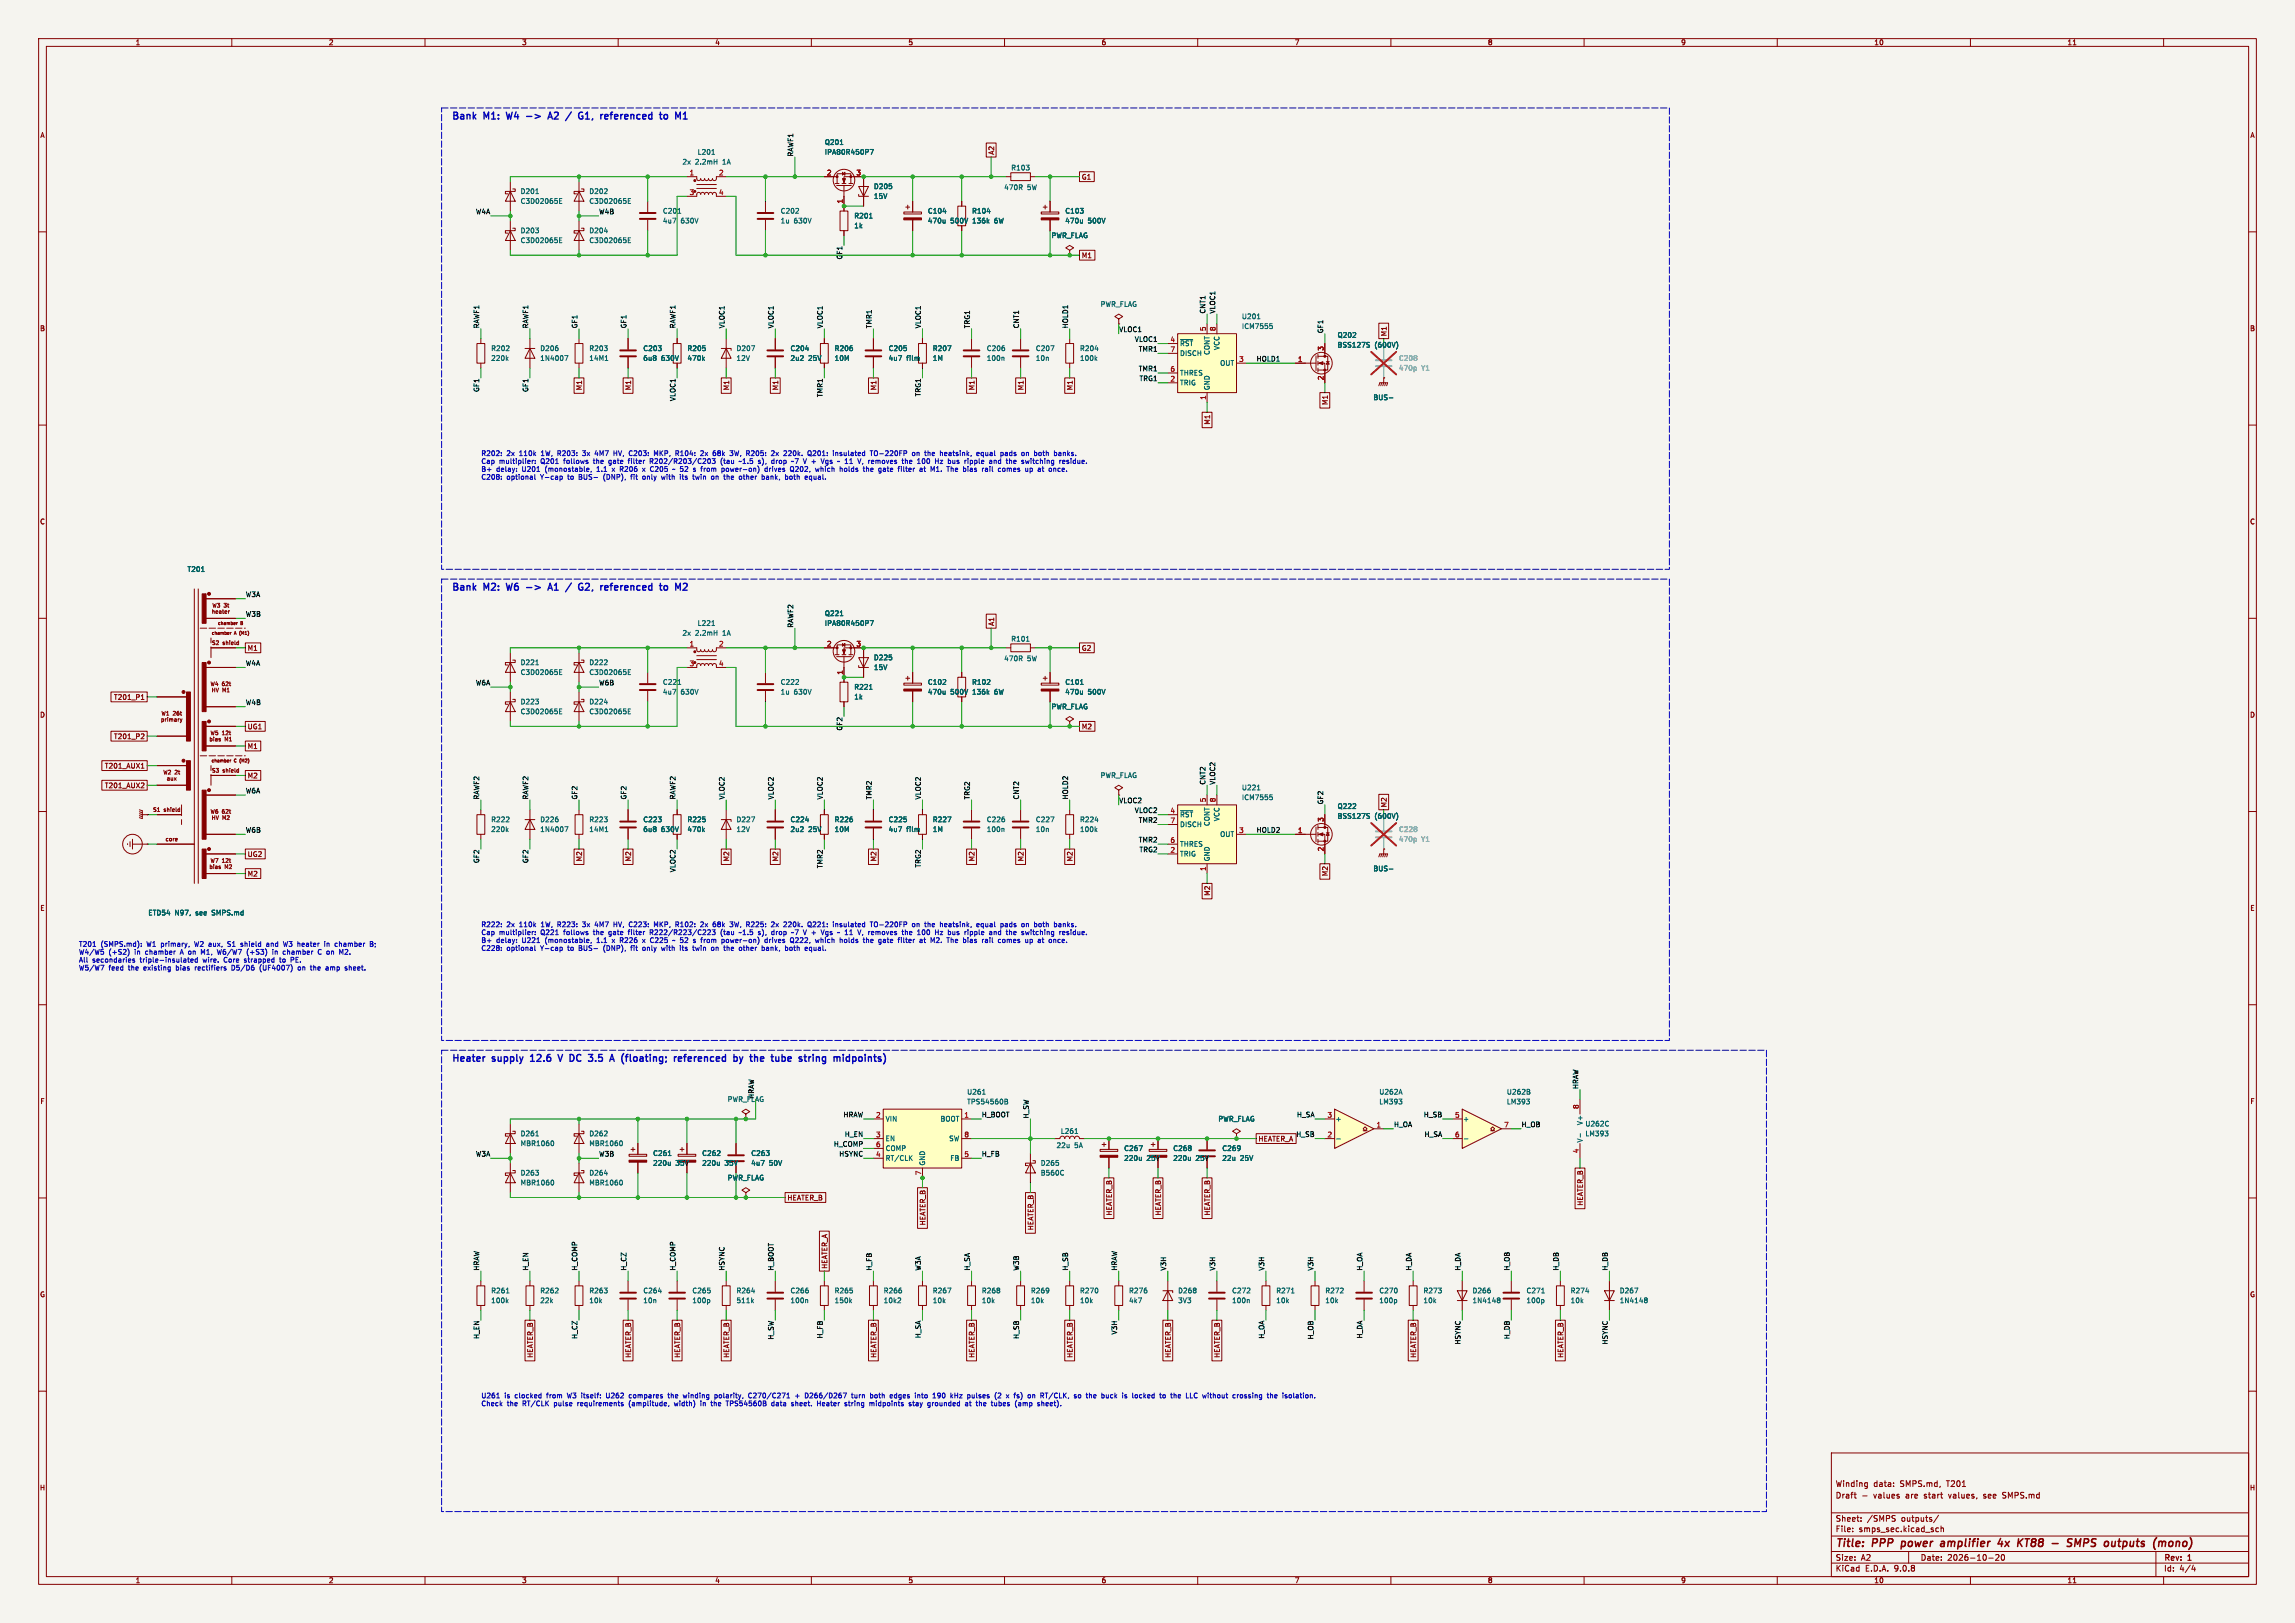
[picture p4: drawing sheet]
<svg xmlns="http://www.w3.org/2000/svg" width="594mm" height="420mm" viewBox="0 0 594 420" stroke-linecap="round" stroke-linejoin="round" font-family="sans-serif">
<defs><g id="words">
<g font-size="2.8" fill="#840000">
<text x="475" y="400.9">Title:</text>
<text x="484.7" y="400.9">PPP</text>
<text x="493" y="400.9">power</text>
<text x="504" y="400.9">amplifier</text>
<text x="519.6" y="400.9">4x</text>
<text x="525.5" y="400.9">KT88</text>
<text x="535.1" y="400.9">-</text>
<text x="539.9" y="400.9">SMPS</text>
<text x="550.4" y="400.9">outputs</text>
<text x="563.8" y="400.9">(mono)</text>
</g>
<g font-size="2.5" fill="#0000c2">
<text x="116.8" y="31.8">Bank</text>
<text x="125.3" y="31.8">M1:</text>
<text x="132" y="31.8">W4</text>
<text x="144.2" y="31.8">A2</text>
<text x="149.5" y="31.8">/</text>
<text x="153.5" y="31.8">G1,</text>
<text x="159.8" y="31.8">referenced</text>
<text x="176" y="31.8">to</text>
<text x="116.8" y="153.7">Bank</text>
<text x="125.3" y="153.7">M2:</text>
<text x="132" y="153.7">W6</text>
<text x="144.2" y="153.7">A1</text>
<text x="149.5" y="153.7">/</text>
<text x="153.5" y="153.7">G2,</text>
<text x="159.8" y="153.7">referenced</text>
<text x="176" y="153.7">to</text>
<text x="116.8" y="275.6">Heater</text>
<text x="127.5" y="275.6">supply</text>
<text x="138.2" y="275.6">12.6</text>
<text x="146.2" y="275.6">V</text>
<text x="149.7" y="275.6">DC</text>
<text x="155.4" y="275.6">3.5</text>
<text x="161.7" y="275.6">A</text>
<text x="165.3" y="275.6">(floating;</text>
<text x="179.6" y="275.6">referenced</text>
<text x="195.7" y="275.6">by</text>
<text x="200.7" y="275.6">the</text>
<text x="207" y="275.6">tube</text>
<text x="214.8" y="275.6">string</text>
<text x="224.5" y="275.6">midpoints)</text>
</g>
<g font-size="2.1" fill="#840000">
<text x="475" y="388">Draft</text>
<text x="475" y="385">Winding</text>
<text x="484.9" y="385">data:</text>
<text x="485" y="388">values</text>
<text x="491.8" y="385">SMPS.md,</text>
<text x="493.4" y="388">are</text>
<text x="498.3" y="388">start</text>
<text x="504" y="385">T201</text>
<text x="504.8" y="388">values,</text>
<text x="513.9" y="388">see</text>
<text x="519" y="388">SMPS.md</text>
<text x="475" y="394">Sheet:</text>
<text x="483.2" y="394">/SMPS</text>
<text x="492.2" y="394">outputs/</text>
<text x="475" y="396.7">File:</text>
<text x="481.1" y="396.7">smps_sec.kicad_sch</text>
<text x="475" y="406.9">KiCad</text>
<text x="475" y="404.1">Size:</text>
<text x="481.7" y="404.1">A2</text>
<text x="482.7" y="406.9">E.D.A.</text>
<text x="490.3" y="406.9">9.0.8</text>
<text x="497" y="404.1">Date:</text>
<text x="504" y="404.1">2026-10-20</text>
<text x="560" y="404.3">Rev:</text>
<text x="560" y="406.9">Id:</text>
<text x="564.1" y="406.9">4/4</text>
<text x="566.4" y="404.3">1</text>
</g>
<g font-size="1.8" fill="#840000">
<text x="35" y="11.9">1</text>
<text x="85" y="11.9">2</text>
<text x="135" y="11.9">3</text>
<text x="185" y="11.9">4</text>
<text x="235" y="11.9">5</text>
<text x="285" y="11.9">6</text>
<text x="335" y="11.9">7</text>
<text x="385" y="11.9">8</text>
<text x="435" y="11.9">9</text>
<text x="485" y="11.9">10</text>
<text x="535" y="11.9">11</text>
<text x="10.3" y="35.9">A</text>
<text x="582.3" y="35.9">A</text>
<text x="257.5" y="40.2" transform="rotate(-90 257.5 40.2)">A2</text>
<text x="279.9" y="46.7">G1</text>
<text x="279.9" y="67">M1</text>
<text x="10.3" y="85.9">B</text>
<text x="359.1" y="87.2" transform="rotate(-90 359.1 87.2)">M1</text>
<text x="582.3" y="85.9">B</text>
<text x="150.8" y="101.1" transform="rotate(-90 150.8 101.1)">M1</text>
<text x="163.5" y="101.1" transform="rotate(-90 163.5 101.1)">M1</text>
<text x="188.9" y="101.1" transform="rotate(-90 188.9 101.1)">M1</text>
<text x="201.6" y="101.1" transform="rotate(-90 201.6 101.1)">M1</text>
<text x="227" y="101.1" transform="rotate(-90 227 101.1)">M1</text>
<text x="252.4" y="101.1" transform="rotate(-90 252.4 101.1)">M1</text>
<text x="265.1" y="101.1" transform="rotate(-90 265.1 101.1)">M1</text>
<text x="277.8" y="101.1" transform="rotate(-90 277.8 101.1)">M1</text>
<text x="343.9" y="104.9" transform="rotate(-90 343.9 104.9)">M1</text>
<text x="313.4" y="110" transform="rotate(-90 313.4 110)">M1</text>
<text x="10.3" y="135.9">C</text>
<text x="582.3" y="135.9">C</text>
<text x="257.5" y="162.1" transform="rotate(-90 257.5 162.1)">A1</text>
<text x="64" y="168.6">M1</text>
<text x="279.9" y="168.6">G2</text>
<text x="10.3" y="185.9">D</text>
<text x="29.4" y="181.3">T201_P1</text>
<text x="582.3" y="185.9">D</text>
<text x="29.4" y="191.5">T201_P2</text>
<text x="64" y="188.9">UG1</text>
<text x="279.9" y="188.9">M2</text>
<text x="64" y="194">M1</text>
<text x="27" y="199.1">T201_AUX1</text>
<text x="64" y="201.6">M2</text>
<text x="27" y="204.2">T201_AUX2</text>
<text x="359.1" y="209.1" transform="rotate(-90 359.1 209.1)">M2</text>
<text x="64" y="221.9">UG2</text>
<text x="64" y="227">M2</text>
<text x="150.8" y="223.1" transform="rotate(-90 150.8 223.1)">M2</text>
<text x="163.5" y="223.1" transform="rotate(-90 163.5 223.1)">M2</text>
<text x="188.9" y="223.1" transform="rotate(-90 188.9 223.1)">M2</text>
<text x="201.6" y="223.1" transform="rotate(-90 201.6 223.1)">M2</text>
<text x="227" y="223.1" transform="rotate(-90 227 223.1)">M2</text>
<text x="252.4" y="223.1" transform="rotate(-90 252.4 223.1)">M2</text>
<text x="265.1" y="223.1" transform="rotate(-90 265.1 223.1)">M2</text>
<text x="277.8" y="223.1" transform="rotate(-90 277.8 223.1)">M2</text>
<text x="343.9" y="226.9" transform="rotate(-90 343.9 226.9)">M2</text>
<text x="313.4" y="231.9" transform="rotate(-90 313.4 231.9)">M2</text>
<text x="10.3" y="235.9">E</text>
<text x="582.3" y="235.9">E</text>
<text x="10.3" y="285.9">F</text>
<text x="582.3" y="285.9">F</text>
<text x="325.6" y="295.6">HEATER_A</text>
<text x="203.7" y="310.8">HEATER_B</text>
<text x="239.7" y="317.2" transform="rotate(-90 239.7 317.2)">HEATER_B</text>
<text x="288" y="314.7" transform="rotate(-90 288 314.7)">HEATER_B</text>
<text x="300.7" y="314.7" transform="rotate(-90 300.7 314.7)">HEATER_B</text>
<text x="313.4" y="314.7" transform="rotate(-90 313.4 314.7)">HEATER_B</text>
<text x="409.9" y="312.1" transform="rotate(-90 409.9 312.1)">HEATER_B</text>
<text x="267.7" y="318.5" transform="rotate(-90 267.7 318.5)">HEATER_B</text>
<text x="214.3" y="328.5" transform="rotate(-90 214.3 328.5)">HEATER_A</text>
<text x="10.3" y="335.9">G</text>
<text x="582.3" y="335.9">G</text>
<text x="138.1" y="351.5" transform="rotate(-90 138.1 351.5)">HEATER_B</text>
<text x="163.5" y="351.5" transform="rotate(-90 163.5 351.5)">HEATER_B</text>
<text x="176.2" y="351.5" transform="rotate(-90 176.2 351.5)">HEATER_B</text>
<text x="188.9" y="351.5" transform="rotate(-90 188.9 351.5)">HEATER_B</text>
<text x="227" y="351.5" transform="rotate(-90 227 351.5)">HEATER_B</text>
<text x="252.4" y="351.5" transform="rotate(-90 252.4 351.5)">HEATER_B</text>
<text x="277.8" y="351.5" transform="rotate(-90 277.8 351.5)">HEATER_B</text>
<text x="303.2" y="351.5" transform="rotate(-90 303.2 351.5)">HEATER_B</text>
<text x="315.9" y="351.5" transform="rotate(-90 315.9 351.5)">HEATER_B</text>
<text x="366.7" y="351.5" transform="rotate(-90 366.7 351.5)">HEATER_B</text>
<text x="404.8" y="351.5" transform="rotate(-90 404.8 351.5)">HEATER_B</text>
<text x="10.2" y="385.9">H</text>
<text x="582.2" y="385.9">H</text>
<text x="35" y="409.9">1</text>
<text x="85" y="409.9">2</text>
<text x="135" y="409.9">3</text>
<text x="185" y="409.9">4</text>
<text x="235" y="409.9">5</text>
<text x="285" y="409.9">6</text>
<text x="335" y="409.9">7</text>
<text x="385" y="409.9">8</text>
<text x="435" y="409.9">9</text>
<text x="485" y="409.9">10</text>
<text x="535" y="409.9">11</text>
</g>
<g font-size="1.8" fill="#006464">
<text x="180.5" y="40.2">L201</text>
<text x="213.4" y="37.7">Q201</text>
<text x="213.4" y="40.2">IPA80R450P7</text>
<text x="176.5" y="42.8">2x</text>
<text x="179.9" y="42.8">2.2mH</text>
<text x="187.1" y="42.8">1A</text>
<text x="261.6" y="44.3">R103</text>
<text x="134.6" y="50.4">D201</text>
<text x="134.6" y="52.9">C3D02065E</text>
<text x="152.4" y="50.4">D202</text>
<text x="152.4" y="52.9">C3D02065E</text>
<text x="226.1" y="49.1">D205</text>
<text x="226.1" y="51.7">15V</text>
<text x="259.8" y="49.4">470R</text>
<text x="265.9" y="49.4">5W</text>
<text x="171.5" y="55.5">C201</text>
<text x="171.5" y="58">4u7</text>
<text x="176.2" y="58">630V</text>
<text x="201.9" y="55.5">C202</text>
<text x="201.9" y="58">1u</text>
<text x="205.5" y="58">630V</text>
<text x="221" y="56.7">R201</text>
<text x="221" y="59.3">1k</text>
<text x="240" y="55.5">C104</text>
<text x="240" y="58">470u</text>
<text x="246" y="58">500V</text>
<text x="251.5" y="55.5">R104</text>
<text x="251.5" y="58">136k</text>
<text x="257.3" y="58">6W</text>
<text x="275.6" y="55.5">C103</text>
<text x="275.6" y="58">470u</text>
<text x="281.5" y="58">500V</text>
<text x="134.6" y="60.6">D203</text>
<text x="134.6" y="63.1">C3D02065E</text>
<text x="152.4" y="60.6">D204</text>
<text x="152.4" y="63.1">C3D02065E</text>
<text x="272" y="61.8">PWR_FLAG</text>
<text x="284.7" y="79.6">PWR_FLAG</text>
<text x="321.3" y="82.8">U201</text>
<text x="305.3" y="89.8">~{RST}</text>
<text x="321.3" y="85.3">ICM7555</text>
<text x="346.1" y="87.6">Q202</text>
<text x="127" y="91">R202</text>
<text x="127" y="93.6">220k</text>
<text x="139.7" y="91">D206</text>
<text x="139.7" y="93.6">1N4007</text>
<text x="152.4" y="91">R203</text>
<text x="152.4" y="93.6">14M1</text>
<text x="166.4" y="91">C203</text>
<text x="166.4" y="93.6">6u8</text>
<text x="171.1" y="93.6">630V</text>
<text x="177.8" y="91">R205</text>
<text x="177.8" y="93.6">470k</text>
<text x="190.5" y="91">D207</text>
<text x="190.5" y="93.6">12V</text>
<text x="204.5" y="91">C204</text>
<text x="204.5" y="93.6">2u2</text>
<text x="209.2" y="93.6">25V</text>
<text x="215.9" y="91">R206</text>
<text x="215.9" y="93.6">10M</text>
<text x="229.9" y="91">C205</text>
<text x="229.9" y="93.6">4u7</text>
<text x="234.6" y="93.6">film</text>
<text x="241.3" y="91">R207</text>
<text x="241.3" y="93.6">1M</text>
<text x="255.3" y="91">C206</text>
<text x="255.3" y="93.6">100n</text>
<text x="268" y="91">C207</text>
<text x="268" y="93.6">10n</text>
<text x="279.4" y="91">R204</text>
<text x="279.4" y="93.6">100k</text>
<text x="305.3" y="92.3">DISCH</text>
<text x="313.3" y="92" transform="rotate(-90 313.3 92)">CONT</text>
<text x="315.7" y="94.8">OUT</text>
<text x="315.8" y="90.7" transform="rotate(-90 315.8 90.7)">VCC</text>
<text x="346.1" y="90.1">BSS127S</text>
<text x="355.8" y="90.1">(600V)</text>
<text x="305.3" y="97.4">THRES</text>
<text x="305.3" y="99.9">TRIG</text>
<text x="313.3" y="101.1" transform="rotate(-90 313.3 101.1)">GND</text>
<text x="355.3" y="103.7">BUS-</text>
<text x="48.4" y="148.2">T201</text>
<text x="213.4" y="159.6">Q221</text>
<text x="176.5" y="164.7">2x</text>
<text x="179.9" y="164.7">2.2mH</text>
<text x="180.5" y="162.2">L221</text>
<text x="187.1" y="164.7">1A</text>
<text x="213.4" y="162.2">IPA80R450P7</text>
<text x="261.6" y="166.2">R101</text>
<text x="134.6" y="172.3">D221</text>
<text x="152.4" y="172.3">D222</text>
<text x="226.1" y="171">D225</text>
<text x="226.1" y="173.6">15V</text>
<text x="259.8" y="171.3">470R</text>
<text x="265.9" y="171.3">5W</text>
<text x="134.6" y="174.9">C3D02065E</text>
<text x="152.4" y="174.9">C3D02065E</text>
<text x="171.5" y="177.4">C221</text>
<text x="171.5" y="179.9">4u7</text>
<text x="176.2" y="179.9">630V</text>
<text x="201.9" y="177.4">C222</text>
<text x="201.9" y="179.9">1u</text>
<text x="205.5" y="179.9">630V</text>
<text x="221" y="178.7">R221</text>
<text x="240" y="177.4">C102</text>
<text x="240" y="179.9">470u</text>
<text x="246" y="179.9">500V</text>
<text x="251.5" y="177.4">R102</text>
<text x="251.5" y="179.9">136k</text>
<text x="257.3" y="179.9">6W</text>
<text x="275.6" y="177.4">C101</text>
<text x="275.6" y="179.9">470u</text>
<text x="281.5" y="179.9">500V</text>
<text x="134.6" y="182.5">D223</text>
<text x="134.6" y="185">C3D02065E</text>
<text x="152.4" y="182.5">D224</text>
<text x="152.4" y="185">C3D02065E</text>
<text x="221" y="181.2">1k</text>
<text x="272" y="183.7">PWR_FLAG</text>
<text x="284.7" y="201.5">PWR_FLAG</text>
<text x="321.3" y="204.7">U221</text>
<text x="321.3" y="207.2">ICM7555</text>
<text x="346.1" y="209.5">Q222</text>
<text x="127" y="213">R222</text>
<text x="127" y="215.5">220k</text>
<text x="139.7" y="213">D226</text>
<text x="139.7" y="215.5">1N4007</text>
<text x="152.4" y="213">R223</text>
<text x="152.4" y="215.5">14M1</text>
<text x="166.4" y="213">C223</text>
<text x="166.4" y="215.5">6u8</text>
<text x="171.1" y="215.5">630V</text>
<text x="177.8" y="213">R225</text>
<text x="177.8" y="215.5">470k</text>
<text x="190.5" y="213">D227</text>
<text x="190.5" y="215.5">12V</text>
<text x="204.5" y="213">C224</text>
<text x="204.5" y="215.5">2u2</text>
<text x="209.2" y="215.5">25V</text>
<text x="215.9" y="213">R226</text>
<text x="215.9" y="215.5">10M</text>
<text x="229.9" y="213">C225</text>
<text x="229.9" y="215.5">4u7</text>
<text x="234.6" y="215.5">film</text>
<text x="241.3" y="213">R227</text>
<text x="241.3" y="215.5">1M</text>
<text x="255.3" y="213">C226</text>
<text x="255.3" y="215.5">100n</text>
<text x="268" y="213">C227</text>
<text x="268" y="215.5">10n</text>
<text x="279.4" y="213">R224</text>
<text x="279.4" y="215.5">100k</text>
<text x="305.3" y="211.7">~{RST}</text>
<text x="305.3" y="214.2">DISCH</text>
<text x="313.3" y="213.9" transform="rotate(-90 313.3 213.9)">CONT</text>
<text x="315.8" y="212.6" transform="rotate(-90 315.8 212.6)">VCC</text>
<text x="346.1" y="212.1">BSS127S</text>
<text x="355.8" y="212.1">(600V)</text>
<text x="305.3" y="219.3">THRES</text>
<text x="305.3" y="221.8">TRIG</text>
<text x="315.7" y="216.8">OUT</text>
<text x="313.3" y="223" transform="rotate(-90 313.3 223)">GND</text>
<text x="355.3" y="225.7">BUS-</text>
<text x="38.3" y="237.1">ETD54</text>
<text x="45.2" y="237.1">N97,</text>
<text x="50.8" y="237.1">see</text>
<text x="55.1" y="237.1">SMPS.md</text>
<text x="188.2" y="285.3">PWR_FLAG</text>
<text x="250.2" y="283.4">U261</text>
<text x="250.2" y="286">TPS54560B</text>
<text x="356.9" y="283.4">U262A</text>
<text x="356.9" y="286">LM393</text>
<text x="389.9" y="283.4">U262B</text>
<text x="389.9" y="286">LM393</text>
<text x="229.1" y="290.4">VIN</text>
<text x="243.3" y="290.4">BOOT</text>
<text x="274.4" y="293.6">L261</text>
<text x="315.2" y="290.4">PWR_FLAG</text>
<text x="345.6" y="290.4">+</text>
<text x="378.6" y="290.4">+</text>
<text x="409.8" y="291.3" transform="rotate(-90 409.8 291.3)">V+</text>
<text x="410.2" y="291.7">U262C</text>
<text x="134.6" y="294.2">D261</text>
<text x="134.6" y="296.8">MBR1060</text>
<text x="152.4" y="294.2">D262</text>
<text x="152.4" y="296.8">MBR1060</text>
<text x="168.9" y="299.3">C261</text>
<text x="181.6" y="299.3">C262</text>
<text x="194.3" y="299.3">C263</text>
<text x="229.1" y="295.5">EN</text>
<text x="229.1" y="298">COMP</text>
<text x="245.5" y="295.5">SW</text>
<text x="273.3" y="297.3">22u</text>
<text x="278.1" y="297.3">5A</text>
<text x="290.8" y="298">C267</text>
<text x="303.5" y="298">C268</text>
<text x="316.2" y="298">C269</text>
<text x="409.8" y="295.8" transform="rotate(-90 409.8 295.8)">V-</text>
<text x="410.2" y="294.2">LM393</text>
<text x="134.6" y="304.4">D263</text>
<text x="152.4" y="304.4">D264</text>
<text x="168.9" y="301.9">220u</text>
<text x="174.9" y="301.9">35V</text>
<text x="181.6" y="301.9">220u</text>
<text x="187.6" y="301.9">35V</text>
<text x="188.2" y="305.7">PWR_FLAG</text>
<text x="194.3" y="301.9">4u7</text>
<text x="199.1" y="301.9">50V</text>
<text x="229.1" y="300.6">RT/CLK</text>
<text x="239.6" y="301.8" transform="rotate(-90 239.6 301.8)">GND</text>
<text x="245.9" y="300.6">FB</text>
<text x="269.2" y="301.9">D265</text>
<text x="269.2" y="304.4">B560C</text>
<text x="290.8" y="300.6">220u</text>
<text x="296.8" y="300.6">25V</text>
<text x="303.5" y="300.6">220u</text>
<text x="309.5" y="300.6">25V</text>
<text x="316.2" y="300.6">22u</text>
<text x="321" y="300.6">25V</text>
<text x="134.6" y="306.9">MBR1060</text>
<text x="152.4" y="306.9">MBR1060</text>
<text x="127" y="334.9">R261</text>
<text x="139.7" y="334.9">R262</text>
<text x="152.4" y="334.9">R263</text>
<text x="166.4" y="334.9">C264</text>
<text x="179.1" y="334.9">C265</text>
<text x="190.5" y="334.9">R264</text>
<text x="204.5" y="334.9">C266</text>
<text x="215.9" y="334.9">R265</text>
<text x="228.6" y="334.9">R266</text>
<text x="241.3" y="334.9">R267</text>
<text x="254" y="334.9">R268</text>
<text x="266.7" y="334.9">R269</text>
<text x="279.4" y="334.9">R270</text>
<text x="292.1" y="334.9">R276</text>
<text x="304.8" y="334.9">D268</text>
<text x="318.8" y="334.9">C272</text>
<text x="330.2" y="334.9">R271</text>
<text x="342.9" y="334.9">R272</text>
<text x="356.9" y="334.9">C270</text>
<text x="368.3" y="334.9">R273</text>
<text x="381" y="334.9">D266</text>
<text x="395" y="334.9">C271</text>
<text x="406.4" y="334.9">R274</text>
<text x="419.1" y="334.9">D267</text>
<text x="127" y="337.4">100k</text>
<text x="139.7" y="337.4">22k</text>
<text x="152.4" y="337.4">10k</text>
<text x="166.4" y="337.4">10n</text>
<text x="179.1" y="337.4">100p</text>
<text x="190.5" y="337.4">511k</text>
<text x="204.5" y="337.4">100n</text>
<text x="215.9" y="337.4">150k</text>
<text x="228.6" y="337.4">10k2</text>
<text x="241.3" y="337.4">10k</text>
<text x="254" y="337.4">10k</text>
<text x="266.7" y="337.4">10k</text>
<text x="279.4" y="337.4">10k</text>
<text x="292.1" y="337.4">4k7</text>
<text x="304.8" y="337.4">3V3</text>
<text x="318.8" y="337.4">100n</text>
<text x="330.2" y="337.4">10k</text>
<text x="342.9" y="337.4">10k</text>
<text x="356.9" y="337.4">100p</text>
<text x="368.3" y="337.4">10k</text>
<text x="381" y="337.4">1N4148</text>
<text x="395" y="337.4">100p</text>
<text x="406.4" y="337.4">10k</text>
<text x="419.1" y="337.4">1N4148</text>
</g>
<g font-size="1.8" fill="#0f0f0f">
<text x="205.4" y="40.6" transform="rotate(-90 205.4 40.6)">RAWF1</text>
<text x="123" y="55.5">W4A</text>
<text x="154.9" y="55.5">W4B</text>
<text x="218.1" y="67.3" transform="rotate(-90 218.1 67.3)">GF1</text>
<text x="312.1" y="81.3" transform="rotate(-90 312.1 81.3)">CNT1</text>
<text x="314.6" y="81.3" transform="rotate(-90 314.6 81.3)">VLOC1</text>
<text x="124.1" y="85.1" transform="rotate(-90 124.1 85.1)">RAWF1</text>
<text x="136.8" y="85.1" transform="rotate(-90 136.8 85.1)">RAWF1</text>
<text x="149.5" y="85.1" transform="rotate(-90 149.5 85.1)">GF1</text>
<text x="162.2" y="85.1" transform="rotate(-90 162.2 85.1)">GF1</text>
<text x="174.9" y="85.1" transform="rotate(-90 174.9 85.1)">RAWF1</text>
<text x="187.6" y="85.1" transform="rotate(-90 187.6 85.1)">VLOC1</text>
<text x="200.3" y="85.1" transform="rotate(-90 200.3 85.1)">VLOC1</text>
<text x="213" y="85.1" transform="rotate(-90 213 85.1)">VLOC1</text>
<text x="225.7" y="85.1" transform="rotate(-90 225.7 85.1)">TMR1</text>
<text x="238.4" y="85.1" transform="rotate(-90 238.4 85.1)">VLOC1</text>
<text x="251.1" y="85.1" transform="rotate(-90 251.1 85.1)">TRG1</text>
<text x="263.8" y="85.1" transform="rotate(-90 263.8 85.1)">CNT1</text>
<text x="276.5" y="85.1" transform="rotate(-90 276.5 85.1)">HOLD1</text>
<text x="289.6" y="86">VLOC1</text>
<text x="293.6" y="88.6">VLOC1</text>
<text x="342.6" y="86.4" transform="rotate(-90 342.6 86.4)">GF1</text>
<text x="294.6" y="91.1">TMR1</text>
<text x="325.1" y="93.6">HOLD1</text>
<text x="124.1" y="101.6" transform="rotate(-90 124.1 101.6)">GF1</text>
<text x="136.8" y="101.6" transform="rotate(-90 136.8 101.6)">GF1</text>
<text x="294.6" y="96.2">TMR1</text>
<text x="294.8" y="98.7">TRG1</text>
<text x="174.9" y="103.9" transform="rotate(-90 174.9 103.9)">VLOC1</text>
<text x="213" y="102.9" transform="rotate(-90 213 102.9)">TMR1</text>
<text x="238.4" y="102.7" transform="rotate(-90 238.4 102.7)">TRG1</text>
<text x="63.5" y="154.6">W3A</text>
<text x="63.5" y="159.7">W3B</text>
<text x="205.4" y="162.6" transform="rotate(-90 205.4 162.6)">RAWF2</text>
<text x="63.5" y="172.4">W4A</text>
<text x="123" y="177.5">W6A</text>
<text x="154.9" y="177.5">W6B</text>
<text x="63.5" y="182.5">W4B</text>
<text x="218.1" y="189.2" transform="rotate(-90 218.1 189.2)">GF2</text>
<text x="312.1" y="203.2" transform="rotate(-90 312.1 203.2)">CNT2</text>
<text x="314.6" y="203.2" transform="rotate(-90 314.6 203.2)">VLOC2</text>
<text x="63.5" y="205.4">W6A</text>
<text x="124.1" y="207" transform="rotate(-90 124.1 207)">RAWF2</text>
<text x="136.8" y="207" transform="rotate(-90 136.8 207)">RAWF2</text>
<text x="149.5" y="207" transform="rotate(-90 149.5 207)">GF2</text>
<text x="162.2" y="207" transform="rotate(-90 162.2 207)">GF2</text>
<text x="174.9" y="207" transform="rotate(-90 174.9 207)">RAWF2</text>
<text x="187.6" y="207" transform="rotate(-90 187.6 207)">VLOC2</text>
<text x="200.3" y="207" transform="rotate(-90 200.3 207)">VLOC2</text>
<text x="213" y="207" transform="rotate(-90 213 207)">VLOC2</text>
<text x="225.7" y="207" transform="rotate(-90 225.7 207)">TMR2</text>
<text x="238.4" y="207" transform="rotate(-90 238.4 207)">VLOC2</text>
<text x="251.1" y="207" transform="rotate(-90 251.1 207)">TRG2</text>
<text x="263.8" y="207" transform="rotate(-90 263.8 207)">CNT2</text>
<text x="276.5" y="207" transform="rotate(-90 276.5 207)">HOLD2</text>
<text x="289.6" y="207.9">VLOC2</text>
<text x="342.6" y="208.3" transform="rotate(-90 342.6 208.3)">GF2</text>
<text x="63.5" y="215.6">W6B</text>
<text x="293.6" y="210.5">VLOC2</text>
<text x="294.6" y="213">TMR2</text>
<text x="325.1" y="215.6">HOLD2</text>
<text x="294.6" y="218.1">TMR2</text>
<text x="294.8" y="220.6">TRG2</text>
<text x="124.1" y="223.5" transform="rotate(-90 124.1 223.5)">GF2</text>
<text x="136.8" y="223.5" transform="rotate(-90 136.8 223.5)">GF2</text>
<text x="174.9" y="225.8" transform="rotate(-90 174.9 225.8)">VLOC2</text>
<text x="213" y="224.8" transform="rotate(-90 213 224.8)">TMR2</text>
<text x="238.4" y="224.6" transform="rotate(-90 238.4 224.6)">TRG2</text>
<text x="408.6" y="281.9" transform="rotate(-90 408.6 281.9)">HRAW</text>
<text x="195.2" y="284.5" transform="rotate(-90 195.2 284.5)">HRAW</text>
<text x="218.2" y="289.2">HRAW</text>
<text x="254" y="289.2">H_BOOT</text>
<text x="266.4" y="289.6" transform="rotate(-90 266.4 289.6)">H_SW</text>
<text x="335.6" y="289.2">H_SA</text>
<text x="360.7" y="291.8">H_OA</text>
<text x="368.4" y="289.2">H_SB</text>
<text x="393.7" y="291.8">H_OB</text>
<text x="123" y="299.4">W3A</text>
<text x="154.9" y="299.4">W3B</text>
<text x="215.7" y="296.8">H_COMP</text>
<text x="217.1" y="299.4">HSYNC</text>
<text x="218.5" y="294.3">H_EN</text>
<text x="254" y="299.4">H_FB</text>
<text x="335.4" y="294.3">H_SB</text>
<text x="368.6" y="294.3">H_SA</text>
<text x="124.1" y="328.9" transform="rotate(-90 124.1 328.9)">HRAW</text>
<text x="136.8" y="328.9" transform="rotate(-90 136.8 328.9)">H_EN</text>
<text x="149.5" y="328.9" transform="rotate(-90 149.5 328.9)">H_COMP</text>
<text x="162.2" y="328.9" transform="rotate(-90 162.2 328.9)">H_CZ</text>
<text x="174.9" y="328.9" transform="rotate(-90 174.9 328.9)">H_COMP</text>
<text x="187.6" y="328.9" transform="rotate(-90 187.6 328.9)">HSYNC</text>
<text x="200.3" y="328.9" transform="rotate(-90 200.3 328.9)">H_BOOT</text>
<text x="225.7" y="328.9" transform="rotate(-90 225.7 328.9)">H_FB</text>
<text x="238.4" y="328.9" transform="rotate(-90 238.4 328.9)">W3A</text>
<text x="251.1" y="328.9" transform="rotate(-90 251.1 328.9)">H_SA</text>
<text x="263.8" y="328.9" transform="rotate(-90 263.8 328.9)">W3B</text>
<text x="276.5" y="328.9" transform="rotate(-90 276.5 328.9)">H_SB</text>
<text x="289.2" y="328.9" transform="rotate(-90 289.2 328.9)">HRAW</text>
<text x="301.9" y="328.9" transform="rotate(-90 301.9 328.9)">V3H</text>
<text x="314.6" y="328.9" transform="rotate(-90 314.6 328.9)">V3H</text>
<text x="327.3" y="328.9" transform="rotate(-90 327.3 328.9)">V3H</text>
<text x="340" y="328.9" transform="rotate(-90 340 328.9)">V3H</text>
<text x="352.7" y="328.9" transform="rotate(-90 352.7 328.9)">H_OA</text>
<text x="365.4" y="328.9" transform="rotate(-90 365.4 328.9)">H_DA</text>
<text x="378.1" y="328.9" transform="rotate(-90 378.1 328.9)">H_DA</text>
<text x="390.8" y="328.9" transform="rotate(-90 390.8 328.9)">H_OB</text>
<text x="403.5" y="328.9" transform="rotate(-90 403.5 328.9)">H_DB</text>
<text x="416.2" y="328.9" transform="rotate(-90 416.2 328.9)">H_DB</text>
<text x="124.1" y="346.6" transform="rotate(-90 124.1 346.6)">H_EN</text>
<text x="149.5" y="346.6" transform="rotate(-90 149.5 346.6)">H_CZ</text>
<text x="200.3" y="346.8" transform="rotate(-90 200.3 346.8)">H_SW</text>
<text x="213" y="346.5" transform="rotate(-90 213 346.5)">H_FB</text>
<text x="238.4" y="346.4" transform="rotate(-90 238.4 346.4)">H_SA</text>
<text x="263.8" y="346.6" transform="rotate(-90 263.8 346.6)">H_SB</text>
<text x="289.2" y="345.5" transform="rotate(-90 289.2 345.5)">V3H</text>
<text x="327.3" y="346.6" transform="rotate(-90 327.3 346.6)">H_OA</text>
<text x="340" y="346.7" transform="rotate(-90 340 346.7)">H_OB</text>
<text x="352.7" y="346.5" transform="rotate(-90 352.7 346.5)">H_DA</text>
<text x="390.8" y="346.7" transform="rotate(-90 390.8 346.7)">H_DB</text>
<text x="378.1" y="348.1" transform="rotate(-90 378.1 348.1)">HSYNC</text>
<text x="416.2" y="348.1" transform="rotate(-90 416.2 348.1)">HSYNC</text>
</g>
<g font-size="1.8" fill="#a90000">
<text x="178.4" y="45.5">1</text>
<text x="186" y="45.5">2</text>
<text x="213.9" y="45.5">2</text>
<text x="221.5" y="45.5">3</text>
<text x="178.4" y="50.5">3</text>
<text x="186" y="50.5">4</text>
<text x="218.2" y="52.8" transform="rotate(-90 218.2 52.8)">1</text>
<text x="302.8" y="88.6">4</text>
<text x="312.2" y="85.8" transform="rotate(-90 312.2 85.8)">5</text>
<text x="314.7" y="85.8" transform="rotate(-90 314.7 85.8)">8</text>
<text x="302.8" y="91.2">7</text>
<text x="320.6" y="93.7">3</text>
<text x="335.8" y="93.7">1</text>
<text x="342.6" y="90.9" transform="rotate(-90 342.6 90.9)">3</text>
<text x="302.8" y="96.3">6</text>
<text x="302.8" y="98.8">2</text>
<text x="342.6" y="98.5" transform="rotate(-90 342.6 98.5)">2</text>
<text x="312.2" y="103.6" transform="rotate(-90 312.2 103.6)">1</text>
<text x="178.4" y="167.4">1</text>
<text x="186" y="167.4">2</text>
<text x="213.9" y="167.4">2</text>
<text x="221.5" y="167.4">3</text>
<text x="178.4" y="172.5">3</text>
<text x="186" y="172.5">4</text>
<text x="218.2" y="174.7" transform="rotate(-90 218.2 174.7)">1</text>
<text x="312.2" y="207.7" transform="rotate(-90 312.2 207.7)">5</text>
<text x="314.7" y="207.7" transform="rotate(-90 314.7 207.7)">8</text>
<text x="302.8" y="210.6">4</text>
<text x="302.8" y="213.1">7</text>
<text x="320.6" y="215.6">3</text>
<text x="335.8" y="215.6">1</text>
<text x="342.6" y="212.8" transform="rotate(-90 342.6 212.8)">3</text>
<text x="302.8" y="218.2">6</text>
<text x="302.8" y="220.7">2</text>
<text x="342.6" y="220.4" transform="rotate(-90 342.6 220.4)">2</text>
<text x="312.2" y="225.5" transform="rotate(-90 312.2 225.5)">1</text>
<text x="408.7" y="287.1" transform="rotate(-90 408.7 287.1)">8</text>
<text x="226.6" y="289.3">2</text>
<text x="249.5" y="289.3">1</text>
<text x="343.5" y="289.3">3</text>
<text x="356.2" y="291.8">1</text>
<text x="376.5" y="289.3">5</text>
<text x="389.2" y="291.8">7</text>
<text x="226.6" y="294.4">3</text>
<text x="226.6" y="296.9">6</text>
<text x="226.6" y="299.5">4</text>
<text x="249.5" y="294.4">8</text>
<text x="249.5" y="299.5">5</text>
<text x="343.5" y="294.4">2</text>
<text x="376.5" y="294.4">6</text>
<text x="408.7" y="298.5" transform="rotate(-90 408.7 298.5)">4</text>
<text x="238.5" y="304.2" transform="rotate(-90 238.5 304.2)">7</text>
</g>
<g font-size="1.8" fill="#939391">
<text x="362" y="93.6">C208</text>
<text x="362" y="96.1">470p</text>
<text x="367.9" y="96.1">Y1</text>
<text x="362" y="215.5">C228</text>
<text x="362" y="218">470p</text>
<text x="367.9" y="218">Y1</text>
</g>
<g font-size="1.8" fill="#0000c2">
<text x="124.5" y="118.3">R202:</text>
<text x="131.1" y="118.3">2x</text>
<text x="134.5" y="118.3">110k</text>
<text x="140.4" y="118.3">1W,</text>
<text x="144.8" y="118.3">R203:</text>
<text x="151.5" y="118.3">3x</text>
<text x="154.9" y="118.3">4M7</text>
<text x="159.9" y="118.3">HV,</text>
<text x="164.1" y="118.3">C203:</text>
<text x="170.8" y="118.3">MKP,</text>
<text x="176.6" y="118.3">R104:</text>
<text x="183.2" y="118.3">2x</text>
<text x="186.6" y="118.3">68k</text>
<text x="191.3" y="118.3">3W,</text>
<text x="195.7" y="118.3">R205:</text>
<text x="202.4" y="118.3">2x</text>
<text x="205.8" y="118.3">220k.</text>
<text x="212.2" y="118.3">Q201:</text>
<text x="219" y="118.3">insulated</text>
<text x="228.8" y="118.3">TO-220FP</text>
<text x="239.9" y="118.3">on</text>
<text x="243.3" y="118.3">the</text>
<text x="247.5" y="118.3">heatsink,</text>
<text x="257.2" y="118.3">equal</text>
<text x="263.5" y="118.3">pads</text>
<text x="269.2" y="118.3">on</text>
<text x="272.6" y="118.3">both</text>
<text x="278" y="118.3">banks.</text>
<text x="124.5" y="120.4">Cap</text>
<text x="124.5" y="122.4">B+</text>
<text x="124.5" y="124.5">C208:</text>
<text x="128.5" y="122.4">delay:</text>
<text x="129.2" y="120.4">multiplier:</text>
<text x="131.1" y="124.5">optional</text>
<text x="135.3" y="122.4">U201</text>
<text x="140" y="124.5">Y-cap</text>
<text x="140.1" y="120.4">Q201</text>
<text x="141.4" y="122.4">(monostable,</text>
<text x="146.2" y="120.4">follows</text>
<text x="147.3" y="124.5">to</text>
<text x="150.3" y="124.5">BUS-</text>
<text x="154.1" y="120.4">the</text>
<text x="155" y="122.4">1.1</text>
<text x="156.9" y="124.5">(DNP),</text>
<text x="158.3" y="120.4">gate</text>
<text x="159.2" y="122.4">x</text>
<text x="161.4" y="122.4">R206</text>
<text x="163.5" y="120.4">filter</text>
<text x="164.2" y="124.5">fit</text>
<text x="167.4" y="122.4">x</text>
<text x="167.4" y="124.5">only</text>
<text x="169.3" y="120.4">R202/R203/C203</text>
<text x="169.6" y="122.4">C205</text>
<text x="172.5" y="124.5">with</text>
<text x="175.7" y="122.4">~ 52</text>
<text x="177.5" y="124.5">its</text>
<text x="181" y="124.5">twin</text>
<text x="181.4" y="122.4">s</text>
<text x="183.6" y="122.4">from</text>
<text x="186" y="124.5">on</text>
<text x="187.8" y="120.4">(tau</text>
<text x="189.1" y="122.4">power-on)</text>
<text x="189.5" y="124.5">the</text>
<text x="192.9" y="120.4">~1.5</text>
<text x="193.6" y="124.5">other</text>
<text x="198" y="120.4">s),</text>
<text x="199.7" y="124.5">bank,</text>
<text x="200.5" y="122.4">drives</text>
<text x="201.6" y="120.4">drop</text>
<text x="205.9" y="124.5">both</text>
<text x="207" y="120.4">~7</text>
<text x="207.3" y="122.4">Q202,</text>
<text x="210.3" y="120.4">V +</text>
<text x="211.3" y="124.5">equal.</text>
<text x="214" y="122.4">which</text>
<text x="215.3" y="120.4">Vgs</text>
<text x="219.8" y="120.4">~ 11</text>
<text x="220.5" y="122.4">holds</text>
<text x="225.4" y="120.4">V, removes</text>
<text x="226.8" y="122.4">the</text>
<text x="230.9" y="122.4">gate</text>
<text x="236.2" y="122.4">filter</text>
<text x="237.3" y="120.4">the</text>
<text x="241.4" y="120.4">100</text>
<text x="242" y="122.4">at</text>
<text x="245" y="122.4">M1.</text>
<text x="246.2" y="120.4">Hz</text>
<text x="249.5" y="122.4">The</text>
<text x="249.7" y="120.4">bus</text>
<text x="253.9" y="122.4">bias</text>
<text x="254.2" y="120.4">ripple</text>
<text x="259" y="122.4">rail</text>
<text x="260.8" y="120.4">and</text>
<text x="263.3" y="122.4">comes</text>
<text x="265.4" y="120.4">the</text>
<text x="269.6" y="120.4">switching</text>
<text x="270.6" y="122.4">up</text>
<text x="274" y="122.4">at</text>
<text x="279.6" y="120.4">residue.</text>
<text x="20.3" y="245.3">T201</text>
<text x="26.1" y="245.3">(SMPS.md):</text>
<text x="38.1" y="245.3">W1 primary,</text>
<text x="50.9" y="245.3">W2 aux,</text>
<text x="59.8" y="245.3">S1</text>
<text x="63.4" y="245.3">shield</text>
<text x="70.3" y="245.3">and</text>
<text x="74.9" y="245.3">W3 heater</text>
<text x="85.9" y="245.3">in</text>
<text x="88.8" y="245.3">chamber</text>
<text x="124.5" y="240.2">R222:</text>
<text x="124.5" y="242.3">Cap</text>
<text x="124.5" y="244.3">B+</text>
<text x="128.5" y="244.3">delay:</text>
<text x="129.2" y="242.3">multiplier:</text>
<text x="131.1" y="240.2">2x</text>
<text x="134.5" y="240.2">110k</text>
<text x="135.3" y="244.3">U221</text>
<text x="140.1" y="242.3">Q221</text>
<text x="140.4" y="240.2">1W,</text>
<text x="141.4" y="244.3">(monostable,</text>
<text x="144.8" y="240.2">R223:</text>
<text x="146.2" y="242.3">follows</text>
<text x="151.5" y="240.2">3x</text>
<text x="154.1" y="242.3">the</text>
<text x="154.9" y="240.2">4M7</text>
<text x="155" y="244.3">1.1</text>
<text x="158.3" y="242.3">gate</text>
<text x="159.2" y="244.3">x</text>
<text x="159.9" y="240.2">HV,</text>
<text x="161.4" y="244.3">R226</text>
<text x="163.5" y="242.3">filter</text>
<text x="164.1" y="240.2">C223:</text>
<text x="167.4" y="244.3">x</text>
<text x="169.3" y="242.3">R222/R223/C223</text>
<text x="169.6" y="244.3">C225</text>
<text x="170.8" y="240.2">MKP,</text>
<text x="175.7" y="244.3">~ 52</text>
<text x="176.6" y="240.2">R102:</text>
<text x="181.4" y="244.3">s</text>
<text x="183.2" y="240.2">2x</text>
<text x="183.6" y="244.3">from</text>
<text x="186.6" y="240.2">68k</text>
<text x="187.8" y="242.3">(tau</text>
<text x="189.1" y="244.3">power-on)</text>
<text x="191.3" y="240.2">3W,</text>
<text x="192.9" y="242.3">~1.5</text>
<text x="195.7" y="240.2">R225:</text>
<text x="198" y="242.3">s),</text>
<text x="200.5" y="244.3">drives</text>
<text x="201.6" y="242.3">drop</text>
<text x="202.4" y="240.2">2x</text>
<text x="205.8" y="240.2">220k.</text>
<text x="207" y="242.3">~7</text>
<text x="207.3" y="244.3">Q222,</text>
<text x="210.3" y="242.3">V +</text>
<text x="212.2" y="240.2">Q221:</text>
<text x="214" y="244.3">which</text>
<text x="215.3" y="242.3">Vgs</text>
<text x="219" y="240.2">insulated</text>
<text x="219.8" y="242.3">~ 11</text>
<text x="220.5" y="244.3">holds</text>
<text x="225.4" y="242.3">V, removes</text>
<text x="226.8" y="244.3">the</text>
<text x="228.8" y="240.2">TO-220FP</text>
<text x="230.9" y="244.3">gate</text>
<text x="236.2" y="244.3">filter</text>
<text x="237.3" y="242.3">the</text>
<text x="239.9" y="240.2">on</text>
<text x="241.4" y="242.3">100</text>
<text x="242" y="244.3">at</text>
<text x="243.3" y="240.2">the</text>
<text x="245" y="244.3">M2.</text>
<text x="246.2" y="242.3">Hz</text>
<text x="247.5" y="240.2">heatsink,</text>
<text x="249.5" y="244.3">The</text>
<text x="249.7" y="242.3">bus</text>
<text x="253.9" y="244.3">bias</text>
<text x="254.2" y="242.3">ripple</text>
<text x="257.2" y="240.2">equal</text>
<text x="259" y="244.3">rail</text>
<text x="260.8" y="242.3">and</text>
<text x="263.3" y="244.3">comes</text>
<text x="263.5" y="240.2">pads</text>
<text x="265.4" y="242.3">the</text>
<text x="269.2" y="240.2">on</text>
<text x="269.6" y="242.3">switching</text>
<text x="270.6" y="244.3">up</text>
<text x="272.6" y="240.2">both</text>
<text x="274" y="244.3">at</text>
<text x="278" y="240.2">banks.</text>
<text x="279.6" y="242.3">residue.</text>
<text x="20.3" y="247.4">W4/W5</text>
<text x="20.3" y="249.4">All</text>
<text x="20.3" y="251.5">W5/W7</text>
<text x="23.9" y="249.4">secondaries</text>
<text x="28.1" y="247.4">(+S2)</text>
<text x="28.1" y="251.5">feed</text>
<text x="33.4" y="251.5">the</text>
<text x="35" y="247.4">in</text>
<text x="36.4" y="249.4">triple-insulated</text>
<text x="37.5" y="251.5">existing</text>
<text x="37.9" y="247.4">chamber</text>
<text x="46" y="251.5">bias</text>
<text x="47.2" y="247.4">A on</text>
<text x="51.2" y="251.5">rectifiers</text>
<text x="52.9" y="249.4">wire.</text>
<text x="52.9" y="247.4">M1,</text>
<text x="57.4" y="247.4">W6/W7</text>
<text x="58.4" y="249.4">Core</text>
<text x="60.8" y="251.5">D5/D6</text>
<text x="63.9" y="249.4">strapped</text>
<text x="65.2" y="247.4">(+S3)</text>
<text x="68.3" y="251.5">(UF4007)</text>
<text x="72" y="247.4">in</text>
<text x="73.3" y="249.4">to</text>
<text x="75" y="247.4">chamber</text>
<text x="76.4" y="249.4">PE.</text>
<text x="78.4" y="251.5">on</text>
<text x="81.9" y="251.5">the</text>
<text x="84.2" y="247.4">C on</text>
<text x="86" y="251.5">amp</text>
<text x="90.1" y="247.4">M2.</text>
<text x="91.2" y="251.5">sheet.</text>
<text x="124.5" y="246.4">C228:</text>
<text x="131.1" y="246.4">optional</text>
<text x="140" y="246.4">Y-cap</text>
<text x="147.3" y="246.4">to</text>
<text x="150.3" y="246.4">BUS-</text>
<text x="156.9" y="246.4">(DNP),</text>
<text x="164.2" y="246.4">fit</text>
<text x="167.4" y="246.4">only</text>
<text x="172.5" y="246.4">with</text>
<text x="177.5" y="246.4">its</text>
<text x="181" y="246.4">twin</text>
<text x="186" y="246.4">on</text>
<text x="189.5" y="246.4">the</text>
<text x="193.6" y="246.4">other</text>
<text x="199.7" y="246.4">bank,</text>
<text x="205.9" y="246.4">both</text>
<text x="211.3" y="246.4">equal.</text>
<text x="124.5" y="362.2">U261</text>
<text x="124.5" y="364.2">Check</text>
<text x="130.6" y="362.2">is</text>
<text x="131.3" y="364.2">the</text>
<text x="133.4" y="362.2">clocked</text>
<text x="135.4" y="364.2">RT/CLK</text>
<text x="141.8" y="362.2">from</text>
<text x="143.7" y="364.2">pulse</text>
<text x="147.3" y="362.2">W3 itself:</text>
<text x="149.9" y="364.2">requirements</text>
<text x="157.8" y="362.2">U262</text>
<text x="163.5" y="364.2">(amplitude,</text>
<text x="163.9" y="362.2">compares</text>
<text x="174.2" y="362.2">the</text>
<text x="175.5" y="364.2">width)</text>
<text x="178.4" y="362.2">winding</text>
<text x="182.4" y="364.2">in</text>
<text x="185.4" y="364.2">the</text>
<text x="186.7" y="362.2">polarity,</text>
<text x="189.5" y="364.2">TPS54560B</text>
<text x="195.6" y="362.2">C270/C271</text>
<text x="201.4" y="364.2">data</text>
<text x="206.8" y="364.2">sheet.</text>
<text x="207.9" y="362.2">+</text>
<text x="210.7" y="362.2">D266/D267</text>
<text x="213.6" y="364.2">Heater</text>
<text x="221" y="364.2">string</text>
<text x="223" y="362.2">turn</text>
<text x="227.6" y="364.2">midpoints</text>
<text x="228" y="362.2">both</text>
<text x="233.3" y="362.2">edges</text>
<text x="238" y="364.2">stay</text>
<text x="240" y="362.2">into</text>
<text x="243" y="364.2">grounded</text>
<text x="244.8" y="362.2">190</text>
<text x="249.6" y="362.2">kHz</text>
<text x="253" y="364.2">at</text>
<text x="254.1" y="362.2">pulses</text>
<text x="256" y="364.2">the</text>
<text x="260.2" y="364.2">tubes</text>
<text x="261.4" y="362.2">(2</text>
<text x="264.6" y="362.2">x</text>
<text x="266.5" y="364.2">(amp</text>
<text x="266.8" y="362.2">fs)</text>
<text x="270.6" y="362.2">on</text>
<text x="272.5" y="364.2">sheet).</text>
<text x="274.1" y="362.2">RT/CLK,</text>
<text x="283" y="362.2">so</text>
<text x="286.3" y="362.2">the</text>
<text x="290.5" y="362.2">buck</text>
<text x="296.1" y="362.2">is</text>
<text x="298.9" y="362.2">locked</text>
<text x="306.2" y="362.2">to</text>
<text x="309.2" y="362.2">the</text>
<text x="313.4" y="362.2">LLC</text>
<text x="317.9" y="362.2">without</text>
<text x="325.9" y="362.2">crossing</text>
<text x="335" y="362.2">the</text>
<text x="339.2" y="362.2">isolation.</text>
</g>
<g font-size="1.4" fill="#840000">
<text x="54.7" y="159">heater</text>
<text x="54.8" y="157.4">W3</text>
<text x="57.9" y="157.4">3t</text>
<text x="54.7" y="167.1">S2</text>
<text x="57.6" y="167.1">shield</text>
<text x="54.4" y="177.7">W4</text>
<text x="54.6" y="179.3">HV</text>
<text x="57.5" y="177.7">62t</text>
<text x="57.6" y="179.3">M1</text>
<text x="41.7" y="185.3">W1</text>
<text x="44.8" y="185.3">26t</text>
<text x="41.5" y="187">primary</text>
<text x="54.4" y="190.4">W5</text>
<text x="57.5" y="190.4">12t</text>
<text x="54" y="192">bias</text>
<text x="58.2" y="192">M1</text>
<text x="42.1" y="200.6">W2</text>
<text x="43" y="202.2">aux</text>
<text x="45.2" y="200.6">2t</text>
<text x="54.7" y="200.1">S3</text>
<text x="57.6" y="200.1">shield</text>
<text x="39.5" y="210.3">S1</text>
<text x="42.4" y="210.3">shield</text>
<text x="54.4" y="210.7">W6</text>
<text x="54.6" y="212.4">HV</text>
<text x="57.5" y="210.7">62t</text>
<text x="57.6" y="212.4">M2</text>
<text x="42.7" y="217.9">core</text>
<text x="54" y="225.1">bias</text>
<text x="54.4" y="223.4">W7</text>
<text x="57.5" y="223.4">12t</text>
<text x="58.2" y="225.1">M2</text>
</g>
<g font-size="1.1" fill="#840000">
<text x="56.3" y="161.9">chamber</text>
<text x="62.3" y="161.9">B</text>
<text x="54.7" y="164.5">chamber</text>
<text x="60.7" y="164.5">A</text>
<text x="62.3" y="164.5">(M1)</text>
<text x="54.6" y="197.5">chamber</text>
<text x="60.6" y="197.5">C</text>
<text x="62.3" y="197.5">(M2)</text>
</g>
</g></defs>
<path d="M0 0h594v420h-594z" fill="#f5f4ef" stroke="#f5f4ef" stroke-width=".26"/>
<g fill="none" stroke="#840000" stroke-width=".26">
<path d="M10 10h574v400h-574zM12 12h570v396h-570zM60 10v2M110 10v2M160 10v2M210 10v2M260 10v2M310 10v2M360 10v2M410 10v2M460 10v2M510 10v2"/>
<path d="M536.6 11.6h.7M560 10v2M177.8 45.7h2.5l.1 .7 .5 .3 .3-.1 .2-.4 .4 .5 .4-.1 .2-.4 .4 .5 .4-.1 .2-.4 .2 .4 .4 .1 .4-.5 .2 .4 .4 .1 .4-.3v-.7h2.6M180.3 47.8h5.1M180.3 48.8h5.1M185.4 50.3l-.1-.4-.3-.1-.4 .1-.2 .4-.4-.5-.4 .1-.2 .4-.4-.5-.4 .1-.2 .4-.2-.4-.4-.1-.4 .5-.2-.4-.4-.1-.4 .3-.1 .7h-2.5M185.4 50.8h2.6M10 60h2M582 60h2M10 110h2M582 110h2M10 160h2"/>
<path d="M233.9 176.8h4.6v.5h-4.6zM234.4 175.5h1.1M234.9 175v1M236.2 174v2.8M236.2 178.8v2.8M582 160h2M10 210h2M212.3 210.8h2.1v5.1h-2.1zM213.4 209.6v1.2M213.4 215.9v1.3M226.1 209.6v2.7M226.1 214.4v2.8"/>
<path d="M237.7 210.8h2.1v5.1h-2.1zM238.8 209.6v1.2M238.8 215.9v1.3M582 210h2M10 260h2M582 260h2M162.8 298.7h4.6v.5h-4.6zM163.3 297.4h1M163.8 296.9v1M165.1 295.9v2.8M175.5 298.7h4.6v.5h-4.6zM176 297.4h1"/>
<path d="M176.5 296.9v1M177.8 295.9v2.8M190.5 295.9v2.8M297.4 297.4h4.6v.5h-4.6zM297.9 296.2h1.1M298.4 295.7v1M299.7 294.6v2.8M299.7 299.5v2.8M312.4 294.6v2.8M312.4 299.5v2.8M10 310h2M165.1 300.7v2.8"/>
<path d="M177.8 300.7v2.8M190.5 300.7v2.8M193 308.6l1.1-.6-1.1-.7-1 .7 1 .6v1.3M193 309.9h.1M582 310h2M162.6 331.5v2.8M162.6 336.3v2.8M175.3 331.5v2.8M175.3 336.3v2.8M225 332.7h2.1v5.1h-2.1zM226.1 331.5v1.2M226.1 337.8v1.3"/>
<path d="M250.4 332.7h2.1v5.1h-2.1zM251.5 331.5v1.2M251.5 337.8v1.3M301 334h2.5v.5M302.3 334l1.2 2.6h-2.5zM302.3 331.5v7.6M315 331.5v2.8M315 336.3v2.8M326.6 332.7h2.1v5.1h-2.1zM327.7 331.5v1.2M327.7 337.8v1.3M339.3 332.7h2.1v5.1h-2.1z"/>
<path d="M340.4 331.5v1.2M340.4 337.8v1.3M353.1 331.5v2.8M353.1 336.3v2.8M364.7 332.7h2.1v5.1h-2.1zM365.8 331.5v1.2M365.8 337.8v1.3M377.2 334h2.5l-1.2 2.6zM377.2 336.6h2.5M378.5 331.5v7.6M391.2 331.5v2.8M391.2 336.3v2.8"/>
<path d="M10 360h2M474 376h108v32h-108zM582 360h2M474 397.5h108M474 391.5h108M479.5 396.2v.2M479.5 395.4v.2M479.9 386.7h.6M480.2 387.6l.3 .1M481.7 393.5v.2M481.7 392.7v.2M482.1 387.1h1.1"/>
<path d="M482.9 383.7h.4M483.3 383.7v1.2l-.3 .3M483.3 384.6l-.4 .1M490.1 384.5v.2M490.1 383.7v.2M490.2 393l.3 .2-.3 .5M490.3 392.2h.2M501.7 392.1l-1.2 1.9M501.7 395.4h-.4l-.3 .3 .2 .6h.5M502.4 395.5l.6-.1v1M502.4 394.9v1.5M518.3 387.6l.2 .1"/>
<path d="M518.5 386.2l-.2 .3 .2 .3M60 408v2M110 408v2M160 408v2M210 408v2M260 408v2M310 408v2M360 408v2M410 408v2M460 408v2M474 404.5h108M474 401.5h108"/>
<path d="M494 401.5v3M510 408v2M514.7 403.2h1.2M516.7 402.3h.5l.2 .4-.9 1.1h.9M518.1 402.4l.2-.1a.8 .8 0 0 1 .5 .7 .8 .8 0 0 1-.5 .8l-.3-.6zM536.6 409.6h.7M558 401.5v6.5M560 408v2M567.7 405l-.4 1.1h.9M568 405.6v1"/>
</g>
<g fill="none" stroke="#840000" stroke-width=".4">
<path d="M492.3 398.9l-.3 2M502.5 399h.7M503.3 399.3l-.9 .2M517.8 398.1l-.7 1.4h1.3M518.2 398.9l-.2 1.3M524.2 398.2h1.1M524.7 398.2l-.2 2M536.4 398.3h-1l-.2 .3v.4M549.6 398.9l-.2 2M549.8 398.9l-.2 .1M558.2 397.9l-.3 .4M561.6 399l.5-.1 .3 .3-.2 .8-.3 .2-.4-.1"/>
<path d="M502.3 400.1h.9M537 400.2l.2-2 .5 1.4 .9-1.4-.3 2M549.5 400.1l.1 .1"/>
</g>
<g fill="none" stroke="#840000" stroke-width=".51">
<path d="M224 212.6h4.1M224 214.1h4.1M188.5 299h4M310.4 297.7h4.1M310.4 299.2h4.1M188.5 300.5h4M160.5 334.5h4.1M160.5 336h4.1M173.2 334.5h4.1M173.2 336h4.1M312.9 334.5h4.1M312.9 336h4.1"/>
<path d="M351 334.5h4.1M351 336h4.1M389.1 334.5h4.1M389.1 336h4.1"/>
</g>
<g fill="#840000" stroke="#840000" stroke-width=".26">
<path d="M175.5 300.2h4.6v.5h-4.6z"/>
<path d="M297.4 299h4.6v.5h-4.6z"/>
<path d="M233.9 178.3h4.6v.5h-4.6z"/>
<path d="M162.8 300.2h4.6v.5h-4.6z"/>
<circle cx="179.8" cy="46.7" r=".25"/>
<circle cx="179.8" cy="49.5" r=".25"/>
</g>
<g fill="none" stroke="#006464" stroke-width=".26">
<path d="M184.2 39.9h.8M244.6 178.8v.8M244.6 179.5l-.2 .1M237.8 214.4l.1 .8M245.3 211.4h.8l-.5 1.3M173 299h.7M308.1 299.5v.8M173.5 300.7v.9M173.5 301.4l-.2 .2M186.2 300.7v.9M186.2 301.4l-.2 .2M308.1 300.2l-.2 .1"/>
<path d="M170.4 334.2h.8M183.5 336.3l.2 .2v.4l-.2 .2M232.9 335.9l.2 .2v.3l-.8 .7h.8M323.2 336.3l.2 .2v.6M334.2 334.6h.8M361.3 336.3l.2 .2v.4l-.2 .2M387.6 336.3l.2 .1M387.6 335.9l.6 .1-.2 .4M387.8 336.4h.2M387.8 336.4l-.2 .1M388 336.4l.2 .2v.4l-.6 .1M399 334.6h.7"/>
<path d="M399.4 336.3l.2 .2v.4l-.2 .2"/>
</g>
<path d="M304.8 86.4h15.2v15.2h-15.2z" fill="#ffffc2"/>
<g fill="none" stroke="#840000" stroke-width=".26">
<path d="M269.5 54.9h4.6v.5h-4.6zM270 53.6h1M270.5 53.1v1M271.8 52.1v2.8M271.8 56.9v2.8M276.9 64.8l1-.7-1-.6-1.1 .6 1.1 .7v1.2M276.9 66h.1M264.2 87.6v2.8M264.2 92.5v2.8M275.8 88.9h2.1v5.1h-2.1zM276.9 87.6v1.3M276.9 94v1.3"/>
<path d="M289.6 82.6l1-.7-1-.6-1.1 .6 1.1 .7v1.2M289.6 83.8h.1M302.3 88.9h2.5M302.3 91.4h2.5M302.3 96.5h2.5M302.3 99.1h2.5M304.8 86.4h15.2v15.2h-15.2zM312.4 83.8v2.6M315 83.8v2.6M320 94h2.6M335.3 94h5.3M340.6 92.1v3.8"/>
<path d="M341.1 92.2h2.6v3.6h-2.6M341.1 94h1.8v5.1M341.1 91.7v1M341.1 93.5v1M341.1 95.3v1M342.9 88.9v3.3M343.3 93.6h.7M343.7 93.6l.3 .6h-.7zM356.9 99.8l.2-.7h2.1l-.3 .7M357.6 99.1l-.2 .7M358.1 97.8v1.3l-.2 .7M358.1 97.8h.1"/>
<path d="M358.6 99.1l-.2 .7M312.4 101.6v2.5M174.2 210.8h2.1v5.1h-2.1zM175.3 209.6v1.2M175.3 215.9v1.3M186.7 212.1h2.5v.5M188 212.1l1.2 2.5h-2.5zM188 209.6v7.6M132.1 293.4l1.2 2.5h-2.5zM132.1 290.8v7.7M132.7 292.7h.6v.7h-2.5v.6h.6M284.7 297.4h4.6v.5h-4.6z"/>
<path d="M285.2 296.2h1.1M285.7 295.7v1M287 294.6v2.8M287 299.5v2.8M132.1 303.5l1.2 2.6h-2.5zM132.1 301v7.6M132.7 302.9h.6v.6h-2.5v.7h.6M123.4 332.7h2.1v5.1h-2.1zM124.5 331.5v1.2M124.5 337.8v1.3M136.1 332.7h2.1v5.1h-2.1zM137.2 331.5v1.2"/>
<path d="M137.2 337.8v1.3M148.8 332.7h2.1v5.1h-2.1zM149.9 331.5v1.2M149.9 337.8v1.3M200.7 331.5v2.8M200.7 336.3v2.8M275.8 332.7h2.1v5.1h-2.1zM276.9 331.5v1.2M276.9 337.8v1.3"/>
<circle cx="342" cy="94" r="2.79"/>
</g>
<g fill="none" stroke="#006464" stroke-width=".26">
<path d="M280.2 56.9v.8M280.2 57.6l-.2 .1M272 89.5h.8l-.5 1.2M283.4 90.3h.8M283.6 92.8l.3 .5M283.9 92.4l-.5 .5M305.5 87.9h3.2M325.4 82.5h.7M328.7 83.8h.6M328.8 84.2l.5 .3-.1 .5h-.4M354.2 89.3l.3 .2-.3 .4M354.3 88.6l.2 .1"/>
<path d="M361.5 88.5a1.49 1.49 0 0 1 0 1.8M359.6 103h.9M182 214.7l.3 .5M182.3 214.4l-.5 .4M194.5 211.4h.8l-.5 1.3M138.7 293.9h.7M143 295.2a.79 .79 0 0 1 0 1.3M294.8 296.5h.9l-.6 1.3M295.4 299.5v.8M143 305.4a.79 .79 0 0 1 0 1.2M295.4 300.2l-.2 .1M131 334.6h.8"/>
<path d="M131.2 336.6l.3 .5M131.5 336.3l-.5 .5M208.9 336.3l.2 .2v.6"/>
</g>
<path d="M356.1 93.2h4.1M356.1 94.7h4.1" fill="none" stroke="#9c9b98" stroke-width=".51"/>
<path d="M358.1 90.2v2.8M358.1 95v2.8" fill="none" stroke="#9c9b98" stroke-width=".26"/>
<path d="M366.4 95l.2 .2v.4l-.2 .2" fill="none" stroke="#939391" stroke-width=".26"/>
<path d="M354.9 91.1l6.5 5.8M361.4 91.1l-6.5 5.8" fill="none" stroke="#e12e31" stroke-width=".46"/>
<g fill="#840000" stroke="#840000" stroke-width=".26">
<path d="M341.4 94l1-.4v.8z"/>
<path d="M269.5 56.4h4.6v.5h-4.6z"/>
<path d="M284.7 299h4.6v.5h-4.6z"/>
<circle cx="342.9" cy="92.2" r=".25"/>
<circle cx="342.9" cy="95.8" r=".25"/>
</g>
<path d="M262.1 90.7h4.1M262.1 92.2h4.1M198.6 334.5h4.1M198.6 336h4.1" fill="none" stroke="#840000" stroke-width=".51"/>
<path d="M228.6 287h20.3v15.3h-20.3z" fill="#ffffc2"/>
<g fill="none" stroke="#840000" stroke-width=".26">
<path d="M226.1 87.6v2.8M226.1 92.5v2.8M237.7 88.9h2.1v5.1h-2.1zM238.8 87.6v1.3M238.8 94v1.3M251.5 87.6v2.8M251.5 92.5v2.8M149.9 293.4l1.2 2.5h-2.5zM149.9 290.8v7.7M150.5 292.7h.6v.7h-2.5v.6h.6M226.1 289.6h2.5M226.1 294.6h2.5"/>
<path d="M226.1 297.2h2.5M226.1 299.7h2.5M228.6 287h20.3v15.3h-20.3zM248.9 289.6h2.6M248.9 294.6h2.6M248.9 299.7h2.6M266.7 298.5v7.6M273 294.6h1.3l.2-.4 .5-.2 .4 .2 .2 .4 .2-.4 .4-.2 .5 .2 .2 .4 .1-.4 .5-.2 .4 .2 .2 .4 .2-.4 .5-.2 .4 .2 .2 .4h1.3M149.9 303.5l1.2 2.6h-2.5zM149.9 301v7.6M150.5 302.9h.6v.6h-2.5v.7h.6M238.8 302.3v2.5"/>
<path d="M266.7 301l1.3 2.5h-2.6zM267.3 300.4h.7v.6h-2.6v.6h.7M186.9 332.7h2.1v5.1h-2.1zM188 331.5v1.2M188 337.8v1.3M237.7 332.7h2.1v5.1h-2.1zM238.8 331.5v1.2M238.8 337.8v1.3M263.1 332.7h2.1v5.1h-2.1zM264.2 331.5v1.2M264.2 337.8v1.3M402.8 332.7h2.1v5.1h-2.1z"/>
<path d="M403.9 331.5v1.2M403.9 337.8v1.3"/>
</g>
<g fill="none" stroke="#006464" stroke-width=".26">
<path d="M237.8 92.5l.1 .8M245.3 89.5h.8l-.5 1.2M259.7 92.4l.2 .2v.7M160.8 295.2a.79 .79 0 0 1 0 1.3M235.6 299.6l.5 .7M236.1 299l-.7 .8M254.3 283.2h.7M260.1 284.4l.6 .1 .1 .3-.3 .2M260.1 285h.4M260.5 285l.3 .3v.3l-.7 .1M278.2 293.3h.7M156.4 303.7h.8"/>
<path d="M160.8 305.4a.79 .79 0 0 1 0 1.2M275 302.8l.3 .2M275.3 304l-.3 .1M194.5 334.2h.8M194.7 336.6l.3 .5M195 336.3l-.5 .5M245.3 333.3h.8l-.5 1.3M410.4 334.2h.8"/>
</g>
<path d="M224 90.7h4.1M224 92.2h4.1M249.4 90.7h4.1M249.4 92.2h4.1" fill="none" stroke="#840000" stroke-width=".51"/>
<path d="M345.4 287l10.2 5.1-10.2 5.1z" fill="#ffffc2"/>
<g fill="none" stroke="#840000" stroke-width=".26">
<path d="M213.4 167.6h3.3M216.2 169.4h1M216.5 169.9h3.8M216.7 169.4v-2.5h3.5v2.5M217.4 176.5h2.1v5.1h-2.1zM217.9 169.4h1M218.1 166.9l.6-.4v.8zM218.1 166.5v.8M218.4 169.4v-1.8h5.1v7.7M218.4 169.9v6.6M219.7 169.4h1M222.2 172.2v.5h2.6"/>
<path d="M222.2 170.2h2.6l-1.3 2.5zM218.4 181.6v1.3M123.4 210.8h2.1v5.1h-2.1zM124.5 209.6v1.2M124.5 215.9v1.3M135.9 212.1h2.5M137.2 212.1l1.2 2.5h-2.5zM137.2 209.6v7.6M320 293.4l1.1-.7-1.1-.6-1 .6 1 .7v1.2M320 294.6h.1M342.9 289.6h2.5M342.9 294.6h2.5"/>
<path d="M345.4 287l10.2 5.1-10.2 5.1zM352.8 292.6h.5l-.5-.5 .5-.5 .5 .5-.5 .5h.5M355.6 292.1h2.5M212.3 332.7h2.1v5.1h-2.1zM213.4 331.5v1.2M213.4 337.8v1.3"/>
<circle cx="218.4" cy="168.5" r="2.79"/>
</g>
<path d="M217.5 159.3h.7M225 178.4h.7M225.2 160.6h.9l-.6 1.3M131.2 214.7l.3 .5M131.5 214.4l-.5 .4M146.2 213.9h.8l-.5 1.3M346 294.7h.9M362.1 284.4h.7l-.4 .5M362.5 281.9l.4 1.3M362.8 285v.6M220.1 336.6l.3 .5M220.4 336.3l-.5 .5" fill="none" stroke="#006464" stroke-width=".26"/>
<g fill="#840000" stroke="#840000" stroke-width=".26">
<path d="M218.1 168.1h.7l-.4 1.1z"/>
<circle cx="216.7" cy="167.6" r=".25"/>
<circle cx="220.2" cy="167.6" r=".25"/>
</g>
<path d="M378.5 287l10.1 5.1-10.1 5.1z" fill="#ffffc2"/>
<g fill="none" stroke="#840000" stroke-width=".26">
<path d="M132.1 49.5l1.2 2.6h-2.5zM132.1 59.7l1.2 2.5h-2.5zM132.1 47v7.6M132.1 57.2v7.6M132.7 48.9h.6v.6h-2.5v.7h.6M132.7 59.1h.6v.6h-2.5v.6h.6M149.9 49.5l1.2 2.6h-2.5zM149.9 47v7.6M150.5 48.9h.6v.6h-2.5v.7h.6M50.3 152.4v76.2M51.3 152.4v76.2M53.3 154.9h7.7"/>
<path d="M59.1 158.1v.6M59.4 158.1l-.3 .2M53.3 160h7.7M53.3 172.7h7.7M54.6 167.6h6.4M59.6 163.7v.5M59.7 163.7l-.1 .1M59.7 163.7h.1M59.8 163.7h-.1M61.2 161.1v.6M61.3 161.2l-.1 .1M61.3 161.2h.1"/>
<path d="M61.5 161.1l-.2 .1M61.7 166.2h.1M61.8 165.8v1M61.8 166.8h-.1M149.9 171.5l1.2 2.5h-2.5zM149.9 168.9v7.6M150.5 170.8h.6v.7h-2.5v.6h.6M247.9 175.3h2v5h-2zM248.9 174v1.3M260.3 167.6h1.3M261.6 166.6h5.1v2.1h-5.1zM266.7 167.6h1.3"/>
<path d="M269.5 176.8h4.6v.5h-4.6zM270 175.5h1M270.5 175v1M271.8 174v2.8M271.8 178.8v2.8M40.6 180.3h7.7M40.6 190.5h7.7M40.6 198.1h7.7M46.6 186l.3 .7M46.9 186.7l-.3 .3M47.1 186l-.2 .7M53.3 182.9h7.7"/>
<path d="M53.3 188h7.7M53.3 193h7.7M57 191.5l.1 .1M57.1 191.6l-.1 .1M57.1 191.6h.1M59.6 196.7v.5M59.8 196.7l-.2 .1M61.7 199.2h.1M61.8 198.8l-.1 1M248.9 180.3v1.3M276.9 186.7l1-.6-1-.7-1.1 .7 1.1 .6v1.3M276.9 188h.1"/>
<path d="M33 218.3v.3M33.7 217.8v1.3M34.3 218.4h3.8M34.3 217.2v2.5M36.1 209.6l.7 .2v2l-.7-.2M36.1 210.1l.7 .2M36.1 210.6l.7 .2h1.3M36.1 211.1l.7 .2M38.1 218.4h.1M38.1 210.8h.1M40.6 203.2h7.7M40.6 210.8h6.4"/>
<path d="M40.6 218.4h9.7M45.8 217l.1 .2-.5 .1M46.4 209.3l.1 .1M46.5 209v1M46.5 210h-.1M53.3 205.7h7.7M53.3 215.9h7.7M54.6 200.7h6.4M275.8 210.8h2.1v5.1h-2.1zM276.9 209.6v1.2M276.9 215.9v1.3M289.6 204.5l1-.7-1-.6-1.1 .6 1.1 .7v1.2"/>
<path d="M289.6 205.7h.1M53.3 221h7.7M53.3 226.1h7.7M57 224.5v.2M375.9 289.6h2.6M375.9 294.6h2.6M378.5 287l10.1 5.1-10.1 5.1zM385.8 292.6h.5l-.5-.5 .5-.5 .5 .5-.5 .5h.5M388.6 292.1h2.6M408.9 284.5v3.8M408.9 295.9v3.8M288.5 332.7h2.1v5.1h-2.1z"/>
<path d="M289.6 331.5v1.2M289.6 337.8v1.3"/>
<circle cx="34.3" cy="218.4" r="2.54"/>
</g>
<g fill="none" stroke="#006464" stroke-width=".26">
<path d="M138.7 50.1h.7M144.8 52h.5M145.4 51.4h-.6v1.2h.6M162.6 52h.4M163.2 51.4h-.6v1.2h.6M144.8 62.1h.5M145.4 61.5h-.6v1.3h.6M52.1 147.9h.8M162.6 173.9h.4M163.2 173.3h-.6v1.3h.6M255.6 179.2l.4 .4M256 178.8l-.5 .5"/>
<path d="M265.6 165.9h.8M279.6 177.1h.8M280.2 178.8v.8M280.2 179.5l-.2 .1M283.4 212.2h.8M283.6 214.7l.3 .5M283.9 214.4l-.5 .4M379 294.7h1M395.1 284.4h.8l-.5 .5M395.7 282.5l.3 .2-.3 .5M395.8 281.9v.5M395.8 285v.6"/>
<path d="M409 293.3v1M415.4 292.7h.8l-.4 .5M416.1 293.3v.5M416.2 290.2l.1 .1M416.3 291.3h-.1"/>
</g>
<path d="M54.6 170.2v-5.1M47 208.3v5.1M54.6 203.2v-5.1" fill="none" stroke="#840000" stroke-width=".26" stroke-dasharray="2.8 1"/>
<g fill="#840000" stroke="#840000" stroke-width=".26">
<path d="M48.3 179.1h1v12.7h-1z"/>
<path d="M48.3 196.9h1v7.6h-1z"/>
<path d="M52.3 153.7h1v7.6h-1z"/>
<path d="M52.3 171.5h1v12.7h-1z"/>
<path d="M52.3 186.7h1v7.6h-1z"/>
<path d="M52.3 204.5h1v12.7h-1z"/>
<path d="M52.3 219.7h1v7.6h-1z"/>
<path d="M269.5 178.3h4.6v.5h-4.6z"/>
<circle cx="47.5" cy="179.1" r=".38"/>
<circle cx="47.5" cy="196.9" r=".38"/>
<circle cx="54.1" cy="153.7" r=".38"/>
<circle cx="54.1" cy="171.5" r=".38"/>
<circle cx="54.1" cy="186.7" r=".38"/>
<circle cx="54.1" cy="204.5" r=".38"/>
<circle cx="54.1" cy="219.7" r=".38"/>
</g>
<path d="M51.8 162.6h11.7M51.8 195.6h11.7" fill="none" stroke="#840000" stroke-width=".26" stroke-dasharray="1.7 .6"/>
<path d="M304.8 208.3h15.2v15.2h-15.2z" fill="#ffffc2"/>
<g fill="none" stroke="#840000" stroke-width=".26">
<path d="M255.3 37h2.5v3.6h-2.5zM149.9 59.7l1.2 2.5h-2.5zM149.9 57.2v7.6M150.5 59.1h.6v.6h-2.5v.6h.6M167.6 52.1v2.8M167.6 56.9v2.8M198.1 52.1v2.8M198.1 56.9v2.8M213.4 45.7h3.3M216.2 47.5h1M216.5 48h3.8M216.7 47.5v-2.5h3.5v2.5"/>
<path d="M217.4 54.6h2.1v5.1h-2.1zM217.9 47.5h1M218.1 45l.6-.4v.7zM218.1 44.6v.7M218.4 47.5v-1.8h5.1v7.6M218.4 48v6.6M218.4 59.7v1.3M219.7 47.5h1M222.2 50.3v.5h2.6M222.2 48.3h2.6l-1.3 2.5zM233.9 54.9h4.6v.5h-4.6zM234.4 53.6h1.1"/>
<path d="M234.9 53.1v1M236.2 52.1v2.8M236.2 56.9v2.8M247.9 53.3h2v5.1h-2zM248.9 52.1v1.2M248.9 58.4v1.3M260.3 45.7h1.3M261.6 44.7h5.1v2h-5.1zM266.7 45.7h1.3M271.8 52.1v2.8M271.8 56.9v2.8M279.4 44.4h3.8v2.6h-3.8z"/>
<path d="M276.9 66h.1M279.4 64.8h4v2.5h-4zM123.4 88.9h2.1v5.1h-2.1zM124.5 87.6v1.3M124.5 94v1.3M135.9 90.2h2.5M137.2 90.2l1.2 2.5h-2.5zM137.2 87.6v7.7M148.6 97.8h2.5v4h-2.5zM148.8 88.9h2.1v5.1h-2.1zM149.9 87.6v1.3M149.9 94v1.3"/>
<path d="M161.3 97.8h2.5v4h-2.5zM162.6 87.6v2.8M162.6 92.5v2.8M174.2 88.9h2.1v5.1h-2.1zM175.3 87.6v1.3M175.3 94v1.3M186.7 97.8h2.5v4h-2.5zM186.7 90.2h2.5v.5M188 90.2l1.2 2.5h-2.5zM188 87.6v7.7M199.4 97.8h2.5v4h-2.5zM200.7 87.6v2.8"/>
<path d="M200.7 92.5v2.8M212.3 88.9h2.1v5.1h-2.1zM213.4 87.6v1.3M213.4 94v1.3M224.8 97.8h2.5v4h-2.5zM226.1 87.6v2.8M226.1 92.5v2.8M238.8 87.6v1.3M238.8 94v1.3M250.2 97.8h2.5v4h-2.5zM262.9 97.8h2.5v4h-2.5zM275.6 97.8h2.5v4h-2.5z"/>
<path d="M335.3 94h2.5M342.9 88.9v2.5M342.9 96.5v2.6M356.9 83.6h2.5v4h-2.5zM358.1 97.8h.1M311.1 106.7h2.6v4h-2.6zM341.6 101.6h2.6v4h-2.6zM53.3 154.9h7.7M255.3 158.9h2.5v3.7h-2.5zM28.7 179.1h9.4v2.5h-9.4zM36.8 179.9l.1-.2v1.3M53.3 172.7h7.7"/>
<path d="M53.3 160h7.7M54.6 167.6h6.4M63.5 166.4h4v2.5h-4zM132.1 171.5l1.2 2.5h-2.5zM132.1 168.9v7.6M132.1 179.1v7.6M132.7 170.8h.6v.7h-2.5v.6h.6M149.9 179.1v7.6M167.6 174v2.8M167.6 178.8v2.8M177.8 167.6h2.5l.1 .8 .5 .3 .3-.2 .2-.4 .4 .5 .4-.1 .2-.4 .4 .5 .4-.1 .2-.4 .4 .5h.4l.2-.5 .2 .4 .4 .1 .4-.2v-.8h2.6M180.3 169.7h5.1"/>
<path d="M180.3 170.7h5.1M185.4 172.2l-.1-.3-.3-.2-.4 .1-.2 .4-.4-.5-.4 .1-.2 .4-.4-.5-.4 .1-.2 .4-.2-.4-.4-.1-.4 .5-.2-.3-.4-.2-.4 .3-.1 .7h-2.5M185.4 172.7h2.6M198.1 174v2.8M198.1 178.8v2.8M213.4 167.6h2.5M218.4 172.7v3.8M221 167.6h2.5v2.6M223.5 172.7v2.6M236.2 174v2.8M236.2 178.8v2.8M248.9 174v1.3"/>
<path d="M271.8 174v2.8M271.8 178.8v2.8M279.4 166.4h3.8v2.5h-3.8zM26.4 196.8h11.7v2.6h-11.7zM28.7 189.2h9.4v2.6h-9.4zM36.6 198.8h.7M36.6 181h.7M37 189.9l.3 .2-.1 .3-.7 .8h.8M40.6 180.3h7.7M40.6 190.5h7.7M40.6 198.1h7.7M53.3 182.9h7.7"/>
<path d="M53.3 188h7.7M53.3 193h7.7M63.5 191.8h4v2.5h-4zM63.5 199.4h4v2.5h-4zM63.5 186.7h5.1v2.5h-5.1zM132.1 181.6l1.2 2.6h-2.5zM132.7 181h.6v.6h-2.5v.6h.6M149.9 181.6l1.2 2.6h-2.5zM150.5 181h.6v.6h-2.5v.6h.6M218.4 181.6v1.3M248.9 180.3v1.3M276.9 188h.1"/>
<path d="M279.4 186.7h4v2.5h-4zM26.4 201.9h11.7v2.6h-11.7zM37.2 202.7v.4l-.7 .8h.8M38.1 210.8h.1M38.1 218.4h.1M40.6 210.8h6.4M40.6 218.4h9.7M40.6 203.2h7.7M53.3 215.9h7.7M53.3 205.7h7.7M54.6 200.7h6.4M63.5 219.7h5.1v2.6h-5.1z"/>
<path d="M148.6 219.7h2.5v4h-2.5zM148.8 210.8h2.1v5.1h-2.1zM149.9 209.6v1.2M149.9 215.9v1.3M161.3 219.7h2.5v4h-2.5zM162.6 209.6v2.7M162.6 214.4v2.8M175.3 209.6v1.2M175.3 215.9v1.3M186.7 219.7h2.5v4h-2.5zM199.4 219.7h2.5v4h-2.5zM200.7 209.6v2.7"/>
<path d="M200.7 214.4v2.8M213.4 209.6v1.2M213.4 215.9v1.3M224.8 219.7h2.5v4h-2.5zM226.1 209.6v2.7M226.1 214.4v2.8M238.8 209.6v1.2M238.8 215.9v1.3M250.2 219.7h2.5v4h-2.5zM251.5 209.6v2.7M251.5 214.4v2.8M262.9 219.7h2.5v4h-2.5z"/>
<path d="M264.2 209.6v2.7M264.2 214.4v2.8M275.6 219.7h2.5v4h-2.5zM302.3 210.8h2.5M302.3 213.4h2.5M302.3 218.4h2.5M304.8 208.3h15.2v15.2h-15.2zM312.4 205.7v2.6M315 205.7v2.6M320 215.9h2.6M335.3 215.9h5.3M340.6 214v3.8"/>
<path d="M341.1 214.1h2.6v3.6h-2.6M341.1 215.9h1.8v5.1M341.1 213.6v1M341.1 215.4v1M341.1 217.2v1M342.9 210.8v3.3M343.3 215.5h.7M343.7 215.5l.3 .7h-.7zM356.9 205.6h2.5v4h-2.5zM358.1 219.7v1.3l-.2 .7M358.1 219.7h.1M53.3 221h7.7"/>
<path d="M53.3 226.1h7.7M63.5 224.8h4v2.5h-4zM302.3 221h2.5M311.1 228.6h2.6v4h-2.6zM312.4 223.5v2.6M341.6 223.5h2.6v4h-2.6zM356.9 221.7l.2-.7h2.1l-.3 .7M357.6 221l-.2 .7M358.6 221l-.2 .7M165.1 295.9v2.8M177.8 295.9v2.8M190.5 295.9v2.8"/>
<path d="M193 288.3l1.1-.6-1.1-.7-1 .7 1 .6v1.3M193 289.6h.1M287 294.6v2.8M287 299.5v2.8M299.7 294.6v2.8M299.7 299.5v2.8M312.4 294.6v2.8M312.4 299.5v2.8M320 294.6h.1M325.1 293.4h10.4v2.5h-10.4zM165.1 300.7v2.8M177.8 300.7v2.8"/>
<path d="M190.5 300.7v2.8M193 309.9h.1M203.2 308.6h10.5v2.6h-10.5zM212.1 318.6h2.5v10.3h-2.5zM237.5 307.3h2.5v10.6h-2.5zM265.4 308.6h2.6v10.5h-2.6zM285.7 304.8h2.6v10.5h-2.6zM298.4 304.8h2.6v10.5h-2.6zM311.1 304.8h2.6v10.5h-2.6zM407.7 302.3h2.5v10.5h-2.5zM415.3 334h2.5l-1.2 2.6zM415.3 336.6h2.5"/>
<path d="M416.6 331.5v7.6M135.9 341.6h2.5v10.6h-2.5zM161.3 341.6h2.5v10.6h-2.5zM174 341.6h2.5v10.6h-2.5zM186.7 341.6h2.5v10.6h-2.5zM224.8 341.6h2.5v10.6h-2.5zM250.2 341.6h2.5v10.6h-2.5zM275.6 341.6h2.5v10.6h-2.5zM301 341.6h2.5v10.6h-2.5zM313.7 341.6h2.5v10.6h-2.5zM364.5 341.6h2.5v10.6h-2.5zM402.6 341.6h2.5v10.6h-2.5z"/>
<circle cx="218.4" cy="46.6" r="2.79"/>
<circle cx="342" cy="215.9" r="2.79"/>
</g>
<g fill="none" stroke="#006464" stroke-width=".26">
<path d="M217.5 37.4h.7M225.2 38.7h.9l-.6 1.2M156.4 59.8h.8M175.5 55.2h.7M225 56.5h.7M244.1 54.8h.8M244.6 56.9v.8M244.6 57.6l-.2 .1M255.5 54.8h.8M255.6 57.2l.4 .5M256 56.9l-.5 .5M280.2 56.9v.8"/>
<path d="M280.2 57.6l-.2 .1M162.6 62.1h.4M163.2 61.5h-.6v1.3h.6M131.2 92.8l.3 .5M131.5 92.4l-.5 .5M146.2 92h.8l-.5 1.3M156.6 93.3h.7M182 92.8l.3 .5M182.3 92.4l-.5 .5M194.5 89.5h.8l-.5 1.2M208.5 90.3h.8M237.8 92.5l.1 .8"/>
<path d="M245.3 89.5h.8l-.5 1.2M354.2 89.3l.3 .2-.3 .4M354.3 88.6l.2 .1M361.5 88.5a1.49 1.49 0 0 1 0 1.8M359.6 103h.9M52.1 147.9h.8M217.5 159.3h.7M138.7 172h.7M144.8 173.9h.5M145.4 173.3h-.6v1.3h.6M175.5 177.1h.7M184.2 161.9h.8"/>
<path d="M225 178.4h.7M225.2 160.6h.9l-.6 1.3M244.6 178.8v.8M244.6 179.5l-.2 .1M255.6 179.2l.4 .4M256 178.8l-.5 .5M279.6 177.1h.8M280.2 178.8v.8M280.2 179.5l-.2 .1M144.8 184.1h.5M145.4 183.5h-.6v1.2h.6M156.4 181.8h.8"/>
<path d="M162.6 184.1h.4M163.2 183.5h-.6v1.2h.6M156.6 215.2h.7M182 214.7l.3 .5M182.3 214.4l-.5 .4M208.5 212.2h.8M237.8 214.4l.1 .8M245.3 211.4h.8l-.5 1.3M259.7 214.4l.2 .1v.7M272 211.4h.8l-.5 1.3M305.5 209.8h3.2M325.4 204.4h.7"/>
<path d="M328.7 205.7h.6M328.8 206.2l.5 .2v.4l-.5 .2M354.2 211.2l.3 .2-.3 .4M354.3 210.5l.2 .1M361.5 210.4a1.49 1.49 0 0 1 0 1.8M359.6 224.9h.9M173 299h.7M294.8 296.5h.9l-.6 1.3M295.4 299.5v.8M308.1 299.5v.8M173.5 300.7v.9M173.5 301.4l-.2 .2"/>
<path d="M186.2 300.7v.9M186.2 301.4l-.2 .2M295.4 300.2l-.2 .1M308.1 300.2l-.2 .1M423.1 333.3h.8l-.5 1.3M425.7 336.3l.2 .1M425.7 335.9l.6 .1-.2 .4M425.9 336.4h.2M425.9 336.4l-.2 .1M426.1 336.4l.2 .2v.4l-.6 .1"/>
</g>
<g fill="none" stroke="#840000" stroke-width=".51">
<path d="M165.6 55.1h4.1M165.6 56.6h4.1M196.1 55.1h4.1M196.1 56.6h4.1M160.5 90.7h4.1M160.5 92.2h4.1M198.6 90.7h4.1M198.6 92.2h4.1M165.6 177h4.1M165.6 178.6h4.1M196.1 177h4.1M196.1 178.6h4.1"/>
<path d="M160.5 212.6h4.1M160.5 214.1h4.1M198.6 212.6h4.1M198.6 214.1h4.1M249.4 212.6h4.1M249.4 214.1h4.1M262.1 212.6h4.1M262.1 214.1h4.1"/>
</g>
<g fill="#840000" stroke="#840000" stroke-width=".26">
<path d="M233.9 56.4h4.6v.5h-4.6z"/>
<path d="M341.4 215.9l1-.4v.8z"/>
<path d="M218.1 46.2h.7l-.4 1z"/>
<circle cx="179.8" cy="168.7" r=".25"/>
<circle cx="179.8" cy="171.4" r=".25"/>
<circle cx="342.9" cy="214.1" r=".25"/>
<circle cx="342.9" cy="217.7" r=".25"/>
<circle cx="216.7" cy="45.7" r=".25"/>
<circle cx="220.2" cy="45.7" r=".25"/>
</g>
<path d="M356.1 215.1h4.1M356.1 216.7h4.1" fill="none" stroke="#9c9b98" stroke-width=".51"/>
<path d="M358.1 90.2v2.8M358.1 95v2.8M358.1 212.1v2.8M358.1 216.9v2.8" fill="none" stroke="#9c9b98" stroke-width=".26"/>
<path d="M366.4 95l.2 .2v.4l-.2 .2M366.4 216.9l.2 .2v.4l-.2 .2" fill="none" stroke="#939391" stroke-width=".26"/>
<path d="M354.9 91.1l6.5 5.8M361.4 91.1l-6.5 5.8M354.9 213l6.5 5.8M361.4 213l-6.5 5.8" fill="none" stroke="#e12e31" stroke-width=".46"/>
<g fill="none" stroke="#009600" stroke-width=".26">
<path d="M127 55.9h5.1M132.1 54.6v2.6M149.9 45.7v1.3M149.9 54.6v2.6M149.9 55.9h5M167.6 45.7v6.4M167.6 59.7v6.3M177.8 50.8h-2.5v15.2h-43.2v-1.2M177.8 45.7h-45.7v1.3M188 50.8h2.5v15.2h88.9M188 45.7h25.4M198.1 45.7v6.4"/>
<path d="M198.1 59.7v6.3M205.7 40.6v5.1M218.4 53.3h5.1M223.5 45.7h36.8M236.2 45.7v6.4M236.2 59.7v6.3M248.9 45.7v6.4M248.9 59.7v6.3M256.5 40.6v5.1M268 45.7h11.4M271.8 45.7v6.4M271.8 59.7v6.3"/>
<path d="M149.9 64.8v1.2M218.4 61v2.5M124.5 85.1v2.5M124.5 95.3v2.5M137.2 85.1v2.5M137.2 95.3v2.5M149.9 85.1v2.5M149.9 95.3v2.5M162.6 85.1v2.5M162.6 95.3v2.5M175.3 85.1v2.5M175.3 95.3v2.5"/>
<path d="M188 85.1v2.5M188 95.3v2.5M200.7 85.1v2.5M200.7 95.3v2.5M213.4 85.1v2.5M213.4 95.3v2.5M226.1 85.1v2.5M226.1 95.3v2.5M238.8 85.1v2.5M238.8 95.3v2.5M251.5 85.1v2.5M251.5 95.3v2.5"/>
<path d="M264.2 85.1v2.5M264.2 95.3v2.5M276.9 85.1v2.5M276.9 95.3v2.5M289.6 83.8v2.6M299.7 91.4h2.6M299.7 96.5h2.6M299.7 99.1h2.6M299.7 88.9h2.6M312.4 81.3v2.5M315 81.3v2.5M322.6 94h12.7"/>
<path d="M342.9 86.4v2.5M342.9 99.1v2.5M358.1 87.6v2.6M312.4 104.1v2.6M61 154.9h2.5M61 167.6h2.5M61 172.7h2.5M61 160h2.5M127 177.8h5.1M132.1 176.5v2.6M149.9 167.6v1.3M149.9 176.5v2.6"/>
<path d="M149.9 177.8h5M167.6 167.6v6.4M177.8 172.7h-2.5v15.3h-43.2v-1.3M177.8 167.6h-45.7v1.3M188 172.7h2.5v15.3h88.9M188 167.6h25.4M198.1 167.6v6.4M205.7 162.6v5M218.4 175.3h5.1M223.5 167.6h36.8M236.2 167.6v6.4M248.9 167.6v6.4"/>
<path d="M256.5 162.6v5M268 167.6h11.4M271.8 167.6v6.4M38.1 180.3h2.5M38.1 190.5h2.5M38.1 198.1h2.5M61 182.9h2.5M61 188h2.5M61 193h2.5M149.9 186.7v1.3M167.6 181.6v6.4M198.1 181.6v6.4"/>
<path d="M218.4 182.9v2.5M236.2 181.6v6.4M248.9 181.6v6.4M271.8 181.6v6.4M38.1 218.4h2.5M38.1 203.2h2.5M38.1 210.8h2.5M61 200.7h2.5M61 205.7h2.5M61 215.9h2.5M124.5 207v2.6M124.5 217.2v2.5"/>
<path d="M137.2 207v2.6M137.2 217.2v2.5M149.9 207v2.6M149.9 217.2v2.5M162.6 207v2.6M162.6 217.2v2.5M175.3 207v2.6M175.3 217.2v2.5M188 207v2.6M188 217.2v2.5M200.7 207v2.6M200.7 217.2v2.5"/>
<path d="M213.4 207v2.6M213.4 217.2v2.5M226.1 207v2.6M226.1 217.2v2.5M238.8 207v2.6M238.8 217.2v2.5M251.5 207v2.6M251.5 217.2v2.5M264.2 207v2.6M264.2 217.2v2.5M276.9 207v2.6M276.9 217.2v2.5"/>
<path d="M289.6 205.7v2.6M299.7 218.4h2.6M299.7 210.8h2.6M299.7 213.4h2.6M312.4 203.2v2.5M315 203.2v2.5M322.6 215.9h12.7M342.9 208.3v2.5M358.1 209.6v2.5M61 221h2.5M61 226.1h2.5M299.7 221h2.6"/>
<path d="M312.4 226.1v2.5M342.9 221v2.5M127 299.7h5.1M132.1 298.5v2.5M149.9 289.6v1.2M149.9 298.5v2.5M149.9 299.7h5M165.1 289.6v6.3M177.8 289.6v6.3M190.5 289.6v6.3M195.6 284.5v5.1h-63.5v1.2M223.5 289.6h2.6"/>
<path d="M223.5 299.7h2.6M223.5 294.6h2.6M223.5 297.2h2.6M251.5 289.6h2.5M251.5 299.7h2.5M251.5 294.6h21.5M266.7 289.6v8.9M280.7 294.6h44.4M340.4 289.6h2.5M340.4 294.6h2.5M358.1 292.1h2.6M373.4 289.6h2.5"/>
<path d="M373.4 294.6h2.5M391.2 292.1h2.5M408.9 281.9v2.6M408.9 299.7v2.6M132.1 308.6v1.3h71.1M149.9 308.6v1.3M165.1 303.5v6.4M177.8 303.5v6.4M190.5 303.5v6.4M238.8 304.8v2.5M266.7 306.1v2.5M287 302.3v2.5"/>
<path d="M299.7 302.3v2.5M312.4 302.3v2.5M124.5 328.9v2.6M124.5 339.1v2.5M137.2 328.9v2.6M137.2 339.1v2.5M149.9 328.9v2.6M149.9 339.1v2.5M162.6 328.9v2.6M162.6 339.1v2.5M175.3 328.9v2.6M175.3 339.1v2.5"/>
<path d="M188 328.9v2.6M188 339.1v2.5M200.7 328.9v2.6M200.7 339.1v2.5M213.4 328.9v2.6M213.4 339.1v2.5M226.1 328.9v2.6M226.1 339.1v2.5M238.8 328.9v2.6M238.8 339.1v2.5M251.5 328.9v2.6M251.5 339.1v2.5"/>
<path d="M264.2 328.9v2.6M264.2 339.1v2.5M276.9 328.9v2.6M276.9 339.1v2.5M289.6 328.9v2.6M289.6 339.1v2.5M302.3 328.9v2.6M302.3 339.1v2.5M315 328.9v2.6M315 339.1v2.5M327.7 328.9v2.6M327.7 339.1v2.5"/>
<path d="M340.4 328.9v2.6M340.4 339.1v2.5M353.1 328.9v2.6M353.1 339.1v2.5M365.8 328.9v2.6M365.8 339.1v2.5M378.5 328.9v2.6M378.5 339.1v2.5M391.2 328.9v2.6M391.2 339.1v2.5M403.9 328.9v2.6M403.9 339.1v2.5"/>
<path d="M416.6 328.9v2.6M416.6 339.1v2.5"/>
</g>
<g fill="none" stroke="#0000c2" stroke-width=".26">
<path d="M129.8 117.1v.1M129.8 117.8v.1M137.7 119.1v.9M138.1 119.1l-.4 .3M138.5 119.2v.1M138.5 119.8v.2M150.7 116.6h.8M150.7 117.8l.2 .1M152.1 119.6v.3M154.3 116.6l-.3 .9h.8M157.8 119.1l-.2 .3v.3l.2 .3M158.9 116.6v1.3"/>
<path d="M158.9 117.2h.7M162.7 118.9v1.1M163.3 116.6l.3 .2M163.6 117.8l-.3 .1M168.3 118.7v1.3M168.6 119.4l.4 .6M168.9 119.3l-.6 .1M169.4 117.9v-1.3l.4 .9 .4-.9v1.3M175.2 117.3l.5 .6M175.5 116.7v.5M181.5 116.6l.5 .1 .1 .3-.8 .9h.8M182.5 117.1l.7 .8"/>
<path d="M183.2 117.1l-.7 .8M183.8 118.9v.8l-.3 .3M185.1 118.7l-.4 .5 .3 .1v.5h-.7M186 117.2l-.2 .5 .4 .2M186 117.2h.2M186.2 116.6l-.4 .3 .2 .3M186.7 118.9a1.48 1.48 0 0 0 .3 1.5M187.3 119.1h.5M190.1 116.6l.3 1.3 .3-.9 .2 .9M191.9 119.4h-.6M192.3 120h.7M194.7 116.6l.4 .1 .1 .3-.8 .9h.8"/>
<path d="M200.8 117.1l.7 .8M200.9 119.1v.9M201.2 119.1l-.3 .3M201.5 117.1l-.7 .8M206.6 118.7l-.5 1.3M210.5 116.7l.4-.1 .3 .4-.8 .9h.8M211.7 116.9v.8M213.9 119.1l.4 .1M214.3 119.1v1l-.2 .3M214.3 119.9l-.4 .1M217.5 117.4l.4 .3M217.5 117.1h.4"/>
<path d="M217.9 117.7h.1M217.9 117.7l-.1 .2h-.4M218.7 120h.7M219 118.9l-.2 .1M219.1 118.7v1.3M224.8 119.1v.9M224.9 119.2l-.1 .2M226.5 116.7h.4l.2 .4v.6l-.3 .2h-.3M227.7 117.4h.9M235.6 119.1l.4 .1v.2l-.6 .1M236 119.9l-.4 .1M237.5 117.1l.4 .1v.7"/>
<path d="M239.3 117.1h.5M239.5 116.6v1.1M240.2 116.6v1.3M240.6 118.9v.8l-.4 .3M245.5 118.7v1.3M245.5 119.9l.3 .1M245.8 119.1l-.3 .1M246.6 117.1h.5M246.8 116.6v1.1l.2 .2M253.4 118.7v1.1l.2 .2M255.1 117.1l.1 .8 .5-.1M255.7 117.1v.8"/>
<path d="M256.6 117.1h-.3M256.7 117.4l-.5 .2 .1 .3h.4M262.9 117.1h-.3l-.2 .2 .6 .4M263 117.7h.1M263 117.7l-.2 .2h-.4M264.4 119.3l.5 .3M264.4 119.9h.5M267.9 117.1l.5 .2-.1 .5-.4 .1M268.4 119.1l.3 .1M268.7 119.9l-.3 .1M270.1 116.6v1.1M270.8 116.6v1.3"/>
<path d="M276.5 117.4l.3 .5M276.8 117.1l-.4 .4M277.3 117.9h.4M277.5 117.1l-.2 .1 .2 .3M278.3 118.7v1.3M278.3 119.2l-.3-.1-.3 .3 .2 .5h.4M279 119.1v.7l.1 .2M129.8 123.9v.1M133.7 121.9v.1M138.4 122.8v1.1l.2 .1M145.5 123.3v.6l-.4 .1M152 121.2h.4v.3l-.6 .1"/>
<path d="M152.4 121.9l-.4 .1M153 121.9v.1M153 122l-.1 .2M154.5 122h.7M154.6 121l-.1 .1M156.4 123v1.2M157.6 120.3l.2 .1M158.4 121.2l.7 .8M159.1 121.2l-.7 .8M160.5 120.7v1.3M160.5 121.4h.5M160.8 121.4l.5 .6"/>
<path d="M163.2 123.2h.5M163.4 123v1M166.3 121.2l.7 .8M166.9 123.3l-.3-.1-.3 .2 .1 .5 .5 .1M167 121.2l-.7 .8M168.9 120.7l-.4 .2M169.1 121.9l-.2 .1M171.2 123.2l.2 .8 .3-.6 .2 .6 .3-.8M174.3 121.4h.4M176.5 123.2h.5M176.7 122.8v1.1l.3 .1M180 123.2l.3 .8 .2-.6"/>
<path d="M184.7 123.3v.7M185.3 123.2v.8M185.5 123.2l-.2 .1M187.5 122.8v1.1M188 121.3l.1 .6 .3 .1 .2-.2M188.2 122.8v1.2M188.4 123.2l.3 .1M188.5 121.3l.1 .1M188.7 123.4v.6M192.5 122.8v1.1l.3 .1M197.4 120.2l-.1 .2M198.4 123.3h.5v.7"/>
<path d="M198.6 120.7v1.3l-.6-.1v-.6M198.9 123.5l-.6 .2 .2 .3h.4M199.2 121.2v.8M199.2 121.3v.1M204.4 123.3l.4-.1 .3 .2-.2 .6-.5-.1M205.4 123.2h.5M205.9 120.9h.7M206.6 121v.3l-.8 .7h.8M210.1 123.2v1.3M210.1 124h-.4M210.7 123.2v.7l.2 .1M212.6 121.2h.4v.8"/>
<path d="M219 121.2l.2 .2v.4l-.2 .2M219.7 120.7v1.1l.2 .2M225.4 121.2v.7h.5M225.9 121.2l.1 .3-.6 .1M229.8 121.8l.3 .2M235.3 121.2l-.1 .6 .5 .2M235.4 121.2h.3M235.8 121.5l-.6 .1M241.8 120.7l-.4 .9-.4-.9v1.3M258.5 121.3v.6M262.9 121.2h-.4l-.2 .1 .1 .6h.5M262.9 121.5l-.6 .1"/>
<path d="M269.3 121.3v.7h-.4M269.3 121.5h-.4M269.9 120.7v1.1l.2 .2M273.3 121.3v.7M276.1 121.9v.1M129.8 239.7v.1M129.8 239v.2M150.7 238.6h.8M150.7 239.7l.2 .1M154.3 238.5l-.3 .9h.8M158.9 238.6v1.2M158.9 239.2h.7"/>
<path d="M163.3 238.6l.3 .1M163.6 239.7l-.3 .1M169.4 239.8v-1.2l.4 .9 .4-.9v1.2M175.2 239.2l.5 .6M175.5 238.6v.6M181.5 238.6h.5l.1 .3-.8 .9h.8M182.5 239l.7 .8M183.2 239l-.7 .8M186 239.1l-.2 .5 .4 .2M186 239.1h.2M186.2 238.6l-.4 .2 .2 .3M190.1 238.6l.3 1.2 .3-.9 .2 .9"/>
<path d="M194.7 238.6h.4l.1 .3-.8 .9h.8M200.8 239l.7 .8M201.5 239l-.7 .8M210.5 238.6h.4l.3 .3-.8 .9h.8M211.7 238.6l-.1 .1M212.3 239.1l-.7 .7h.8M217.5 239.3l.4 .4-.1 .1h-.4M217.5 239h.4M226.5 238.6h.4l.2 .4v.7l-.3 .1h-.3M227.7 239.3h.9M237.5 239l.4 .2v.6M239.3 239h.5"/>
<path d="M239.5 238.6v1.1M240.2 238.6v1.2M246.6 239h.5M246.8 238.6v1.1l.2 .1M255.1 239l.1 .8 .5-.1M255.7 239v.8M256.6 239h-.3M256.7 239.3l-.5 .2 .1 .3h.4M262.9 239h-.3l-.2 .2 .5 .3v.3h-.5M267.9 239l.5 .2-.1 .5-.4 .1M270.1 238.6v1.1M270.8 238.6v1.2"/>
<path d="M276.5 239.3l.3 .5M276.8 239l-.4 .5M277.3 239.8h.4M277.5 239l-.2 .2 .2 .2M24 244.9h.8M26.8 246.3v.4l-.2 .3M26.9 249.8l-.6 1.2M33.4 246v.9l-.3 .5M34.8 248.2h-.3l-.2 .1 .5 .3v.3h-.5M36.6 244.8v.1M36.6 244.1v.1M44.1 250.2l-.1 1.1"/>
<path d="M44.1 251h-.2M48.5 248.2h.5M48.7 247.7v1.1l.3 .2M49 244.9l-.2 .2M49.4 248.6l.6-.1-.1-.3h-.3l-.2 .1v.6h.5M50.5 250.2v.8M50.8 250.2l-.3 .2M51.1 248.2h-.4l-.2 .2 .1 .5h.5M51.1 247.7v1.3M52.5 246.6l-.4-.9v1.3M56.2 245.7l.3 1.3 .3-1 .2 1M58.3 250.6l.2 .2-.2 .2"/>
<path d="M58.3 250.2l.2 .1M58.9 244.9h.5M59.5 243.6l-.6 .3 .2 .3 .3 .1M60 249.8v1.2h.5M62.8 244.1h-.3l-.2 .2 .6 .4M62.9 244.7l-.2 .2h-.4M63.2 248.9l.2 .1M63.4 248.2l-.2 .1 .2 .3M64.1 245.9a1.48 1.48 0 0 0 .2 1.5M67.3 250.1v.9l.4 .5M69 244.1h.5l.1 .8M69.6 244.4l-.6 .2 .2 .3h.4"/>
<path d="M70.6 246.1v.9M71.2 246.1v.9M71.6 246.1l-.4 .1M72.3 248.2h.5M72.5 247.7v1.1l.3 .2M74.4 243.6l-.3 1.3-.2-.9-.3 .9M75.9 248.3l-.6 .1M77.2 250.3h.6l-.1 .7-.5-.1zM80.5 249.8v1.1M81.2 249.8v1.2M81.4 250.2l-.2 .1M82.4 246.7l.4 .3 .3-.2"/>
<path d="M82.5 245.9l-.1 .1M84.6 244.2l.5-.1 .1 .8M84.6 244.1v.8M84.9 250.3v.7M84.9 251h-.1M84.9 250.5l-.1 .1M87.9 243.6v1.3M88.3 244.1l-.4 .1M90 246.2l-.8 .8h.8M90.4 249.8v1.2M90.8 250.2l-.4 .1M96.3 243.6l.2 .3-.2 .3 .3 .5-.3 .2h-.5"/>
<path d="M97.1 244.1v.1M97.2 244.9l-.2 .2M129.8 245.8v.2M133.7 243.8v.1M137.7 241v.9M138.1 241l-.4 .3M138.4 244.7v1.1l.2 .2M138.5 241.8v.1M138.5 241.1v.1M145.5 245.2v.6l-.4 .2M152 243.1h.4v.3l-.6 .1M152.1 241.5v.3"/>
<path d="M152.4 243.9h-.4M153 243.9l-.1 .2M154.5 243.9h.7M154.6 243h-.1M156.4 244.9v1.2M157.6 242.2l.2 .1M157.8 241l-.2 .3v.3l.2 .3M158.4 243.1l.7 .8M159.1 243.1l-.7 .8M160.5 242.7v1.2M160.5 243.3h.5M160.8 243.3l.5 .6"/>
<path d="M162.7 240.8v1.1M163.2 245.1h.5M163.4 244.9v1.1M166.3 243.1l.7 .8M166.9 245.2l-.3-.1-.3 .3 .1 .4 .5 .1M167 243.1l-.7 .8M168.3 240.6v1.3M168.6 241.3l.4 .6M168.9 241.2l-.6 .1M168.9 242.7l-.4 .1M169.1 243.8l-.2 .1M171.2 245.1l.2 .9 .3-.6 .2 .6 .3-.9"/>
<path d="M174.3 243.3h.4M176.5 245.1h.5M176.7 244.7v1.1l.3 .2M180 245.1l.3 .9 .2-.6M183.9 240.8l-.1 .4-.7 .7h.8M184.7 245.2v.7M185.1 240.6l-.4 .5 .3 .1v.6h-.7M185.3 245.1v.9M185.5 245.1l-.2 .1M186.7 240.8a1.48 1.48 0 0 0 .3 1.6M187.3 241h.5M187.5 244.7v1.1"/>
<path d="M188 243.2l.1 .7h.3l.2-.2M188.2 244.7v1.3M188.4 245.1l.3 .1M188.5 243.2l.1 .1M188.7 245.3v.7M191.9 241.3h-.6M192.3 241.9h.7M192.5 244.7v1.1l.3 .2M197.4 242.1l-.1 .3M198 243.2v.6l.6 .1M198.4 245.2h.5v.8M198.6 242.7v1.2"/>
<path d="M198.9 245.4l-.6 .3 .2 .3 .4-.1M199.2 243.1v.8M199.2 243.2v.1M200.9 241v.9M201.2 241l-.3 .3M204.4 245.2l.4-.1 .3 .3-.2 .5-.5-.1M205.4 245.1h.5M205.9 242.8h.7M206.6 240.6l-.5 1.3M206.6 242.9v.3l-.8 .7h.8M210.1 245.9l-.4 .1M210.1 245.1v1.3"/>
<path d="M210.7 245.1v.7l.2 .2M212.6 243.1h.4v.8M213.9 241l.4 .1M214.3 241.8l-.4 .1M214.3 241v1.1l-.2 .2M218.7 241.9h.7M219 240.8l-.2 .1M219 243.1l.2 .2v.4l-.2 .2M219.1 240.6v1.3M219.7 242.7v1l.2 .2M224.8 241v.9M224.9 241.2l-.1 .1"/>
<path d="M225.4 243.1v.8h.5M225.9 243.1l.1 .3-.6 .1M229.8 243.7l.3 .2M235.3 243.1l-.1 .6 .5 .2M235.4 243.1h.3M235.6 241l.4 .1v.2l-.6 .2M235.8 243.4l-.6 .1M236 241.8l-.4 .1M240.6 240.8v.8l-.4 .3M241.8 242.7l-.4 .9-.4-.9v1.2M245.5 241.8l.3 .1M245.5 240.6v1.3"/>
<path d="M245.8 241l-.3 .1M253.4 240.6v1.1l.2 .2M258.5 243.2v.7M262.9 243.1h-.4l-.2 .2 .1 .6h.5M262.9 243.4l-.6 .1M264.4 241.8h.5M264.4 241.2l.5 .3M268.4 241l.3 .1M268.7 241.8l-.3 .1M269.3 243.9h-.4M269.3 243.3v.6M269.3 243.4h-.4"/>
<path d="M269.9 242.7v1l.2 .2M273.3 243.3v.6M276.1 243.8v.1M278.3 241.1l-.3-.1-.3 .3 .2 .5h.4M278.3 240.6v1.3M279 241v.7l.1 .2M128.6 361.8h.7M139.7 360.9l.3 .1M140 361.7l-.3 .1M140 360.5v1.3M157 360.5v1l.5 .3M160.8 363.2l.5 .4"/>
<path d="M161.3 363h-.3l-.2 .1M161.3 363.6l-.2 .2-.3-.1M161.3 363.6h.1M162.9 361v.6l.5 .1M163 361h.4M163 361h-.1M163 362.7v1.2M172.8 360.9h.5M173 360.5v1.1l.3 .2M173.1 363.7l-.1 .3M174.5 363l.3 .8 .2-.6M177.8 360.9l-.3 .9-.2-.7-.2 .7"/>
<path d="M181.4 363v.8M184.2 363.7l.2 .1M185 361l.4-.1 .2 .2-.1 .6h-.5M185 360.9v1.3M186.2 361v.6M194.5 360.6a.56 .56 0 0 0-.8 .5 .56 .56 0 0 0 .8 .5M195.2 360.5l-.2 .1M195.7 361l-.7 .8h.7M200.3 363h-.3l-.3 .2 .2 .5h.4M200.3 362.5v1.3M205.9 361.3h1M206 362.5v1.3"/>
<path d="M206.3 363l-.3 .1M206.4 360.8v1M209 360.7l-.6-.2v1.3M210.3 360.5l-.7 .1M210.3 361l-.7 .8h.8M211.6 363.1h.7M212.3 362.5v1.3M213.3 363l-.4 .1v.6l.4 .1M213.5 363.3l-.6 .1M219.6 363h.5M219.7 362.5v1.1l.4 .2M220.4 360.9h.4"/>
<path d="M220.5 360.5v1.1l.3 .2M221.3 360.9v.8l.5-.1M221.8 360.9v.9M225.7 363h.5v.8M226.5 361l.3-.1 .3 .2-.1 .5-.5 .1M226.8 362.5v.1M226.8 363v.8M227.4 360.9h.5M231.7 360.9l.4 .1M232.1 361.7l-.4 .1M232.1 360.5v1.3M232.7 362.1l.1 .1"/>
<path d="M232.9 360.9l-.3 .2v.4l.3 .3M235.7 363.4l.1 .2M235.8 363.6l-.1 .2M235.8 363.6h.1M236.4 362.5v1.1l.3 .2M237.5 363.3l-.5 .2 .1 .2 .4 .1M238.5 360.9h.5M238.7 360.5v1.1l.3 .2M239.6 360.9l-.3 .2v.4l.3 .3M242.6 363h-.3l-.2 .2 .1 .5h.4M243.3 360.6v.9M243.4 361l-.1 .1"/>
<path d="M244.4 360.5h-.1a.62 .62 0 0 0-.4 .6 .62 .62 0 0 0 .5 .6M248.4 360.9h.6l-.6 .9h.6M250.9 363h.5M251.1 362.5v1.1l.3 .2M253.4 361.7l.3 .1M253.7 360.9l-.3 .2 .3 .2M255.1 363.7l-.1 .1M255.2 363.1l-.6 .3M259.1 363.1l.1 .5-.3 .2M260.4 360.9l.7 .9M261.1 360.9l-.7 .9M263.4 361.3l.4 .3-.4 .2"/>
<path d="M263.4 360.9l.3 .1M264.2 360.3l.2 .4M265 363l.3 .1M265.3 363.1l.2-.1h.3l.1 .8M265.3 363.1v.7M266.1 361.5l.2 .3M266.3 360.9l-.2 .2M269.7 361.1l.4 .7M270.1 360.6l-.7-.1v1.3M270.1 361l-.7 .1M270.5 360.5h.7M270.9 360.5v1.3"/>
<path d="M270.9 363h.4v.3l-.6 .1M271.3 363.7l-.4 .1M272 363l-.2 .1 .2 .7M272.4 363.3l-.6 .1M272.5 360.4l-1 1.7M273 361.6l.6 .1M273.6 360.5l-.6 .2M281.1 360.9h.5M281.3 361.7l.3 .1M282 360.5v1.3M282.5 361h-.5M285.2 360.5v1.3"/>
<path d="M285.3 360.9l.5 .2M285.8 361.5l-.5 .3M295.5 361l-.3-.1-.3 .2 .1 .6h.5M298.4 360.9l-.3 .2v.4l.3 .3M305 361.3l.6-.1-.1-.2-.4-.1-.1 .2v.6h.5M308.1 361.8h.6M312.7 360.5v.1M312.7 360.9v.9M324.3 360.5v.1M324.3 360.9v.9M324.9 360.9v.9M325.3 361h-.4"/>
<path d="M333 361.3l.1 .2-.1 .3M333 360.9l.1 .1M333.7 361l.3-.1 .3 .2v.4l-.3 .3-.4-.3zM338 361l.3-.1 .3 .2-.1 .6h-.5"/>
</g>
<g fill="none" stroke="#0000c2" stroke-width=".36">
<path d="M118.3 29.2l-.8-.2v1.8M122.5 29v1.8M125.3 30.8v-1.8l.6 1.3 .6-1.3v1.8M127.6 29.3l.1-.3v1.8M131 29l.5 1.8M132.6 29l-.5 1.8M133.6 28.9l-.4 1.3M136.3 30.1h1.3M138.5 29.6l1.3 .5-1.3 .5M141.8 30.8l.6-1.8 .6 1.8M142 30.3h.8M143.5 29.2l.2-.2 .7 .2"/>
<path d="M144.4 29.8l-1 1h1.1M147.9 28.9l-1.5 2.3M150.8 29.1l-.5-.1-.4 .3M151.5 30.8h1M151.5 29.5l.5-.5v1.8M157.9 29.6h.7M158.6 29l-.5 .3M159.2 29.7v1M159.9 30l-.8 .2M168.7 29v1.8M170.9 29v1.6M174.9 30.8v-1.8l.6 1.3 .6-1.3v1.8"/>
<path d="M177.2 29.3l.2-.3v1.8M118.3 151.1l-.8-.2v1.8M122.5 150.9v1.8M125.3 152.7v-1.8l.6 1.3 .6-1.3v1.8M127.2 151.1l.3-.2 .7 .2M131 150.9l.5 1.8M132.6 150.9l-.5 1.8M134 150.9l-.6 .2M136.3 152h1.3M138.5 151.5l1.3 .5-1.3 .6M141.8 152.7l.6-1.8 .6 1.8M142 152.2h.8"/>
<path d="M143.8 151.2l.2-.3v1.8M147.9 150.9l-1.5 2.2M150.8 151l-.5-.1-.4 .3M151.5 151.1l.7-.2 .3 .6-1.1 1.2h1.1M157.9 151.5h.7M158.6 150.9l-.5 .3M159.2 151.6v1M159.9 152l-.8 .1M168.7 150.9v1.8M170.9 150.9v1.6M174.9 152.7v-1.8l.6 1.3 .6-1.3v1.8M176.8 151.1l.7-.2 .4 .4"/>
<path d="M117.5 272.9v1.7M118.5 272.9v1.7M122.5 272.9v1.5M125.4 273.5h.1M133.8 272.9v1.5M137.3 274.6h1M137.5 273.3l-.2 .1M137.6 273.1l.2-.2v1.7M139 273l.3-.1 .6 .1M142.4 272.9l-.6 .1M144.4 272.9l.6 1.7 .6-1.7M148.4 273.1l-.8-.2v1.7"/>
<path d="M150.3 273l-.5-.1-.4 .2M152.3 272.9h1.1l-.6 .6M154.2 274.5v.1M155.9 272.9h-.9l-.1 .8M157.8 274.6l.6-1.7 .6 1.7M161.4 272.6l-.3 .5M162.5 272.9l-.4 .2M163.1 272.9v1.5M164.1 274.6h.5M164.6 273.5h-.5M167.3 272.9v1.5M168.3 272.9v.1"/>
<path d="M176.9 273.5h.7M177.6 272.9l-.4 .2v1.5M179 273.7l-.3-.2h-.3l-.3 .2 .1 .9h.7M179 273.9l-.9 .2M187.8 272.9v1.7M190 272.9v1.7M194 273.5h.7M194.3 272.9v1.5l.4 .2M195.3 272.9v1.7M199.5 273.5h.7M199.8 272.9v1.5l.2 .2M202.4 272.9v1.7"/>
<path d="M208.3 272.9v1.5M210.5 272.9v.1M212.9 274.5l.3 .1h.5M213.7 273.5h-.5l-.3 .1M213.7 273.5v1.4l-.4 .3h-.4M218.3 272.9v.1M219.9 272.9v1.7M222.3 273.6l.5-.1 .4 .3-.2 .8h-.4l-.3-.1M223.9 272.9v.1M226.4 272.9v1.5M228.7 272.6l.3 .5"/>
</g>
<path d="M114.3 27.9h317.8v119.4h-317.8zM114.3 149.9h317.8v119.3h-317.8zM114.3 271.8h342.9v119.4h-342.9z" fill="none" stroke="#0000c2" stroke-width=".26" stroke-dasharray="1.7 .6"/>
<g fill="#009600" stroke="#009600" stroke-width=".26">
<circle cx="132.1" cy="177.8" r=".46"/>
<circle cx="149.9" cy="167.6" r=".46"/>
<circle cx="149.9" cy="177.8" r=".46"/>
<circle cx="149.9" cy="188" r=".46"/>
<circle cx="167.6" cy="188" r=".46"/>
<circle cx="198.1" cy="167.6" r=".46"/>
<circle cx="205.7" cy="167.6" r=".46"/>
<circle cx="198.1" cy="188" r=".46"/>
<circle cx="167.6" cy="167.6" r=".46"/>
<circle cx="165.1" cy="289.6" r=".46"/>
<circle cx="165.1" cy="309.9" r=".46"/>
<circle cx="177.8" cy="289.6" r=".46"/>
<circle cx="177.8" cy="309.9" r=".46"/>
<circle cx="190.5" cy="309.9" r=".46"/>
<circle cx="193" cy="309.9" r=".46"/>
<circle cx="149.9" cy="299.7" r=".46"/>
<circle cx="149.9" cy="309.9" r=".46"/>
<circle cx="132.1" cy="299.7" r=".46"/>
<circle cx="149.9" cy="289.6" r=".46"/>
<circle cx="218.4" cy="175.3" r=".46"/>
<circle cx="236.2" cy="188" r=".46"/>
<circle cx="256.5" cy="167.6" r=".46"/>
<circle cx="248.9" cy="167.6" r=".46"/>
<circle cx="248.9" cy="188" r=".46"/>
<circle cx="271.8" cy="167.6" r=".46"/>
<circle cx="271.8" cy="188" r=".46"/>
<circle cx="276.9" cy="188" r=".46"/>
<circle cx="190.5" cy="289.6" r=".46"/>
<circle cx="193" cy="289.6" r=".46"/>
<circle cx="266.7" cy="294.6" r=".46"/>
<circle cx="287" cy="294.6" r=".46"/>
<circle cx="238.8" cy="304.8" r=".46"/>
<circle cx="320" cy="294.6" r=".46"/>
<circle cx="299.7" cy="294.6" r=".46"/>
<circle cx="312.4" cy="294.6" r=".46"/>
<circle cx="223.5" cy="167.6" r=".46"/>
<circle cx="236.2" cy="167.6" r=".46"/>
<circle cx="218.4" cy="53.3" r=".46"/>
<circle cx="149.9" cy="55.9" r=".46"/>
<circle cx="149.9" cy="66" r=".46"/>
<circle cx="167.6" cy="66" r=".46"/>
<circle cx="149.9" cy="45.7" r=".46"/>
<circle cx="167.6" cy="45.7" r=".46"/>
<circle cx="198.1" cy="66" r=".46"/>
<circle cx="198.1" cy="45.7" r=".46"/>
<circle cx="205.7" cy="45.7" r=".46"/>
<circle cx="132.1" cy="55.9" r=".46"/>
<circle cx="256.5" cy="45.7" r=".46"/>
<circle cx="248.9" cy="45.7" r=".46"/>
<circle cx="248.9" cy="66" r=".46"/>
<circle cx="271.8" cy="66" r=".46"/>
<circle cx="271.8" cy="45.7" r=".46"/>
<circle cx="276.9" cy="66" r=".46"/>
<circle cx="236.2" cy="66" r=".46"/>
<circle cx="223.5" cy="45.7" r=".46"/>
<circle cx="236.2" cy="45.7" r=".46"/>
</g>
<use href="#words"/>
</svg>
